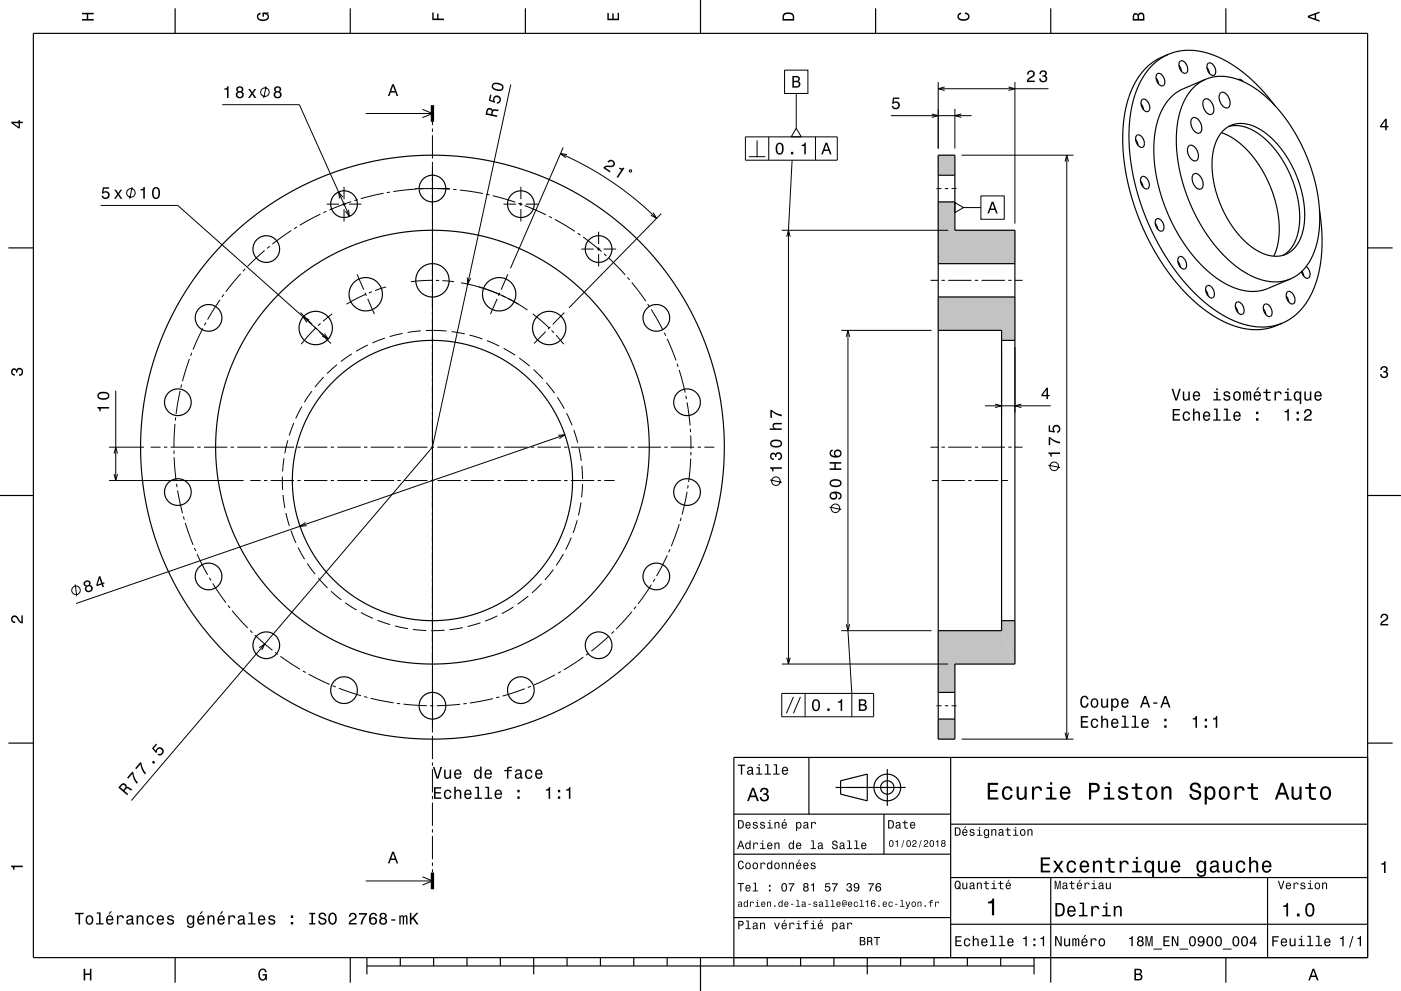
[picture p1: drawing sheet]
<svg xmlns="http://www.w3.org/2000/svg" width="420mm" height="297mm" viewBox="0 0 420 297" stroke-linecap="round" stroke-linejoin="round" font-family="sans-serif">
<path d="M281.3 89h23v13h-4v-3h-19z" fill="none" stroke="#c1c4c0" stroke-width=".3"/>
<path d="M281.3 89h23v13h-4v-3h-19z" fill-rule="evenodd" fill="#c1c4c0"/>
<path d="M281.3 60.5h5v8.5h18v10h-23z" fill="none" stroke="#c1c4c0" stroke-width=".3"/>
<path d="M281.3 60.5h5v8.5h18v10h-23z" fill-rule="evenodd" fill="#c1c4c0"/>
<path d="M281.3 189h19v-3h4v13h-18v8.5h-5z" fill="none" stroke="#c1c4c0" stroke-width=".3"/>
<g fill="#c1c4c0">
<path d="M281.3 189h19l4 10h-18v8.5h-5z" fill-rule="evenodd"/>
<path d="M300.3 186h4v13l-4-10z" fill-rule="evenodd"/>
</g>
<path d="M281.3 215.5h5v6h-5z" fill="none" stroke="#c1c4c0" stroke-width=".3"/>
<path d="M281.3 215.5h5v6h-5z" fill-rule="evenodd" fill="#c1c4c0"/>
<path d="M281.3 46.5h5v6h-5z" fill="none" stroke="#c1c4c0" stroke-width=".3"/>
<path d="M281.3 46.5h5v6h-5z" fill-rule="evenodd" fill="#c1c4c0"/>
<g fill="none" stroke="#000" stroke-width=".3">
<path d="M66.6 31.4h23.1l15.1 33.4M79.8 25.9l-.7 3.5M109.6 34h20M126.6 32.8l3 1.2-3 1.3M129.6 36.5v1M129.6 38.5v1M153.1 25.3l-23.5 108.7-90.2 105.9M235.2 21h7v7h-7zM238.7 38.4l1.5 2.6h-3zM238.7 28v10.4M267.1 34.7h24.2M279.3 34.1l2 .6-2 .5"/>
<path d="M281.3 24.6v19.9M281.3 26.6h33M283.2 26.1l-1.9 .5 1.9 .5M286.3 32.7v11.8M288.2 34.1l-1.9 .6 1.9 .5M302.3 26.1l2 .5-2 .5M304.3 24.6v42.4M39.6 56.1l-.7 3.5M102.8 59.1l-1.3-1.6 .3 2M103.1 56v3.7M107.2 59.8l-1 .3M115 57.9l-6.8 1.6"/>
<path d="M116.9 57.6l-.9 .1M124.4 56.5h3.7M124.9 56.7l-7 .7M126.9 56.6h-1M127.9 56.5l7 .2M129.1 56.5h1M129.6 40.5v7M129.6 48.5v171M131.1 56.5h3.7M135.9 56.8l1 .1M137.9 57l6.9 1M145.8 58.2l.9 .2"/>
<path d="M147.7 58.6l6.7 2M156.2 56v3.7M168 46l8.1 4 7.2 4.4 6.8 5.1 6.7 6M168.8 44.2l-15.8 36.2M170 46.3l-2-.3 1.6 1.3M188.8 50.9l.5 .1-.1 .5-.5-.1zM223.5 41h27.5v7h-27.5zM224.5 47h4.9M227 42.1v4.9M230.5 41v7M237.5 48l-1.1 21v130M244.5 41v7"/>
<path d="M280.8 56.5h1.5M283.3 56.5h1M285.3 56.5h1.5M288.3 46.5h33.5M294.1 58.7h7v7h-7zM319.3 48.4l.5-1.9 .5 1.9M319.8 46.5v175M30.2 61.6h23.1l45.1 40M79.3 75.1l-5.1 4.7M80.9 73.8l-.8 .6M87.3 69.1l-5.7 4.1M89 68l-.8 .5"/>
<path d="M96 64.2l-6.1 3.3M97.8 63.3l-.9 .5M97.9 61.2h3.7M102.6 61.2h1M103.1 60.7v1M103.1 62.7v3.7M104.5 62.9l.3 1.9-1.3-1.5M104.6 61.2h3.7M105.3 60.4l-6.5 2.5M151 61.2h3.7M155.4 60.9l.9 .3M155.6 61.2h1.1"/>
<path d="M156.2 60.7v1M156.2 62.7v3.7M157.3 61.6l6.4 2.8M157.6 61.2h3.7M164.6 64.8l.9 .5M166.3 65.8l6.1 3.5M173.2 69.9l.8 .6M174.3 74.6h3.7M174.8 71l5.5 4.4M179 74.6h1M179.5 69.4v3.7M179.5 74.1v1"/>
<path d="M179.5 76.1v3.7M181 74.6h3.7M181.1 76l.7 .7M182.6 77.4l4.8 5M195.8 63.7l1 1.8-1.7-1M198.2 64l-27.6 28.2M234.4 69h49.9M235.9 70.9l.5-1.9 .5 1.9M286.3 60.7l2.6 1.5-2.6 1.5zM288.9 62.2h5.2M60.8 98.4l-2.9 6.4M61.7 96.7l-.4 .8"/>
<path d="M65.9 89.9l-3.7 5.9M67.1 88.2l-.6 .8M72.2 82l-4.5 5.4M73.5 80.6l-.7 .7M90.1 93.7l3.5 3.5M92.7 95.9l-1.8-.9 1.1 1.7M94.3 97.9l.7 .8M94.6 98.3l-4.3 4.8M95.7 99.4l3.5 3.5M96.1 96.9l-.7 .7M97.3 100l1.1 1.6-1.8-.9M99.6 94.1l-2.8 2.2"/>
<path d="M107 82.2l2 4.6M109.4 87.7l.4 .9M109.6 88.2l-5.7 3M110.2 89.6l2 4.5M111.5 87.4l-.9 .4M115.8 86l-3.4 1.1M120.7 99.9l-3.9 1M126.1 99.1l-3.9 .5M129.6 84l-6.4 .4M129.8 99l-2.2 .1M129.9 99l4 .2M130.6 84l1 .1"/>
<path d="M132.6 84.1l3.5 .3M135.4 99.4l3.9 .7M138.2 84.8l5.3 1.2 5.2 1.8 4.5 2.1 4.9 3M140.1 83.1l.1 2 .9-1.7M143.5 86l6.1 2.2M149 89.6l-2 4.5M149.8 87.7l-.4 .9M150.6 88.6l.9 .4M152.2 82.2l-2 4.6M152.4 89.5l3 1.7M159.7 94.1l4.9 4.2M163.6 99.4l-3.5 3.5"/>
<path d="M165 97.9l-.7 .8M165.4 99l.6 .7M169.2 93.7l-3.5 3.5M188.1 83.1l.7 .8M189.4 84.7l4.2 5.6M194.2 91.1l.5 .8M195.3 92.8l3.4 6M199.2 99.7l.4 .9M252.2 99h27.1M254.2 99v90l1.2 18.8v7M279 84h2.3M282.3 84h1"/>
<path d="M284.3 84h7M292.3 84h1M294.3 84h7M302.3 84h1M304.3 84h2.3M34.7 117.1v26.9M54 117.2l-1.2 6.9M54.5 115.2l-.3 1M56.8 107.6l-2.1 6.7M57.5 105.7l-.4 .9M93.5 117.2l-2.3 3.3M97 113l-2.6 3"/>
<path d="M101 109.3l-2.9 2.7M105.5 106l-3.3 2.3M110.3 103.4l-3.5 1.9M115.4 101.3l-3.7 1.5M140.8 100.4l3.8 1.2M146 102.1l3.7 1.6M151 104.4l3.4 2.1M155.7 107.3l3.1 2.5M159.9 110.7l2.9 2.9M163.8 114.7l2.4 3.1M166.7 100.5l2.3 2.6M167.1 119.1l2.1 3.4"/>
<path d="M200 101.5l2.7 6.5M203 109l.3 .9M203.6 110.9l1.8 6.7M205.6 118.6l.2 1M253.7 100.9l.5-1.9 .5 1.9M300.3 104v19.6M304.3 104v19.6M32.7 134h10.4M34.2 135.9l.5-1.9 .5 1.9M45.1 134h3M49.1 134h1M51.1 134h7"/>
<path d="M52.2 135v1M52.2 137l.6 7M52.5 127l-.4 7M52.7 125.1l-.1 1M59.1 134h1M61.1 134h7M69.1 134h1M71.1 134h7M79.1 134h1M81.1 134h7M85.1 137.4l-.4 3.9M86.3 132l-.9 3.9"/>
<path d="M88.1 126.8l-1.4 3.7M89.1 134h1M90.5 121.8l-1.8 3.6M91.1 134h7M99.1 134h1M101.1 134h7M109.1 134h1M111.1 134h7M119.1 134h1M121.1 134h7M129.1 134h1M131.1 134h7"/>
<path d="M139.1 134h1M141.1 134h7M149.1 134h1M151.1 134h7M159.1 134h1M161.1 134h7M167.4 130.5l1.9-.2-1.6 1.1M169.1 134h1M169.3 130.3l-146.5 50.6M169.9 123.8l1.6 3.7M171.1 134h7M172 128.9l1.2 3.8"/>
<path d="M173.5 134.2l.8 3.9M174.4 139.6l.2 4M179.1 134h1M181.1 134h7M189.1 134h1M191.1 134h7M199.1 134h1M201.1 134h7M206 120.6l.9 6.9M206.9 128.5l.1 1M207.1 130.5v4M207.1 137.5l-.7 6.9"/>
<path d="M207.1 135.5v1M209.1 134h1M211.1 134h3M279 134h2.3M282.3 134h1M284.3 134h7M292.3 134h1M294.3 134h7M295.3 121.6h19.7M298.3 121.1l2 .5-2 .5M302.3 134h1M304.3 134h2.3"/>
<path d="M306.2 121.1l-1.9 .5 1.9 .5M314.3 139.4l3.5 .7M32.7 144h40.3M34.2 142.1l.5 1.9 .5-1.9M52.9 145l.2 1M53.2 147l1.5 6.8M55 154.8l.3 .9M55.5 156.7l2.4 6.6M75 144h3.1M79.1 144h1M81.1 144h7M84.7 142.8v4"/>
<path d="M84.9 148.3l.5 4M85.7 153.8l1 3.8M87.2 159l1.5 3.7M89.1 144h1M91.1 144h7M91.6 156.6l-1.7 1.1 2-.1M99.1 144h1M101.1 144h7M109.1 144h1M111.1 144h7M119.1 144h1M121.1 144h7"/>
<path d="M129.1 144h1M131.1 144h7M139.1 144h1M141.1 144h7M149.1 144h1M151.1 144h7M159.1 144h1M161.1 144h7M169.1 144h1M171.1 144h7M173 155.9l-1.2 3.8M174.2 150.5l-.8 4"/>
<path d="M174.6 145.1l-.2 4M179.1 144h1M181.1 144h3.1M203.6 157.1l-2.4 6.6M204.2 155.2l-.3 .9M206 147.4l-1.5 6.8M206.3 145.4l-.2 1M230.9 143.9l3.5 .7M248.7 152l3.5 .7M279.4 144h1.9M282.3 144h7M290.3 144h1"/>
<path d="M292.3 144h7M300.3 144h1.9M22.5 175.1l.5 3.6M58.3 164.2l.4 .9M59.1 166l3.2 6.3M62.8 173.2l.5 .8M63.8 174.9l3.9 5.7M89.4 164.1l1.9 3.5M92.1 168.9l2.4 3.2M95.4 173.2l2.8 3M99.2 177.2l3.1 2.6M158.3 178.7l-3.1 2.4"/>
<path d="M162.4 174.9l-2.9 2.8M165.9 170.7l-2.5 3.1M168.9 166.1l-2.1 3.4M171.3 161.1l-1.7 3.7M195.3 175.2l-4 5.8M196.3 173.5l-.5 .9M200 166.4l-3.2 6.2M200.9 164.6l-.5 .9M68.3 181.4l.7 .8M69.6 183l4.6 5.2M75 188.9l.7 .7M76.4 190.3l5.3 4.6"/>
<path d="M77.7 194.1l1.7-1.1-.9 1.8M82.5 195.5l.8 .6M84.1 196.7l5.8 3.9M103.5 180.7l3.4 2.1M108.2 183.6l3.6 1.7M113.2 185.9l3.7 1.3M118.4 187.6l3.9 .8M123.8 188.6l4 .4M133.3 188.9l-4 .1M138.7 188.1l-3.9 .6M144 186.7l-3.8 1.1M149.1 184.6l-3.7 1.6"/>
<path d="M153.9 181.9l-3.5 2M174.9 196.9l-5.9 3.9M176.5 195.8l-.8 .6M182.6 190.6l-5.3 4.6M184 189.2l-.7 .7M189.4 183.3l-4.7 5.2M190.7 181.8l-.6 .7M234.4 199h49.9M235.9 197.1l.5 1.9 .5-1.9M252.2 189h27.1M253.7 187.1l.5 1.9 .5-1.9M90.8 201.1l.8 .5"/>
<path d="M92.5 202l6.3 3.1M99.7 205.5l1 .4M101.6 206.3l6.6 2.2M109.2 208.8l.9 .2M111.1 209.3l6.9 1.3M119 210.8l1 .1M120.9 211l7 .5M128.9 211.5h1M137.9 211.1l-7 .4M139.9 210.8l-1 .2M147.8 209.4l-6.9 1.3M149.7 208.9l-1 .2"/>
<path d="M157.3 206.4l-6.6 2.2M159.2 205.7l-1 .3M166.4 202.2l-6.3 3.1M168.1 201.3l-.8 .5M234.4 207.8h27.5v7h-27.5zM237.9 208.9l-2.1 4.9M240 208.9l-2.1 4.9M241.4 207.8v7M280.8 211.5h1.5M283.3 211.5h1M285.3 211.5h1.5M319.3 219.6l.5 1.9 .5-1.9"/>
<path d="M129.6 220.5v7M129.6 228.5v1M129.6 230.5v7M129.6 238.5v1M288.3 221.5h33.5M129.6 240.5v7M129.6 248.5v1M129.6 250.5v7M129.6 258.5v1M109.6 264h20M126.6 262.8l3 1.2-3 1.3M129.6 260.5v1"/>
<circle cx="79.4" cy="27.6" r="1.28"/>
<circle cx="39.2" cy="57.8" r="1.28"/>
<circle cx="316.1" cy="139.8" r="1.28"/>
<circle cx="232.6" cy="144.2" r="1.28"/>
<circle cx="250.5" cy="152.3" r="1.28"/>
<circle cx="22.8" cy="176.9" r="1.28"/>
</g>
<g fill="none" stroke="#000" stroke-width=".35">
<path d="M10 10h400v277h-400zM52.5 2.5v7.5M105 2.5v7.5M157.5 2.5v7.5M210 0v10M262.5 2.5v7.5M315 2.5v7.5M350.3 16.3l-2.2 1.1-2 1.5-1.8 1.9-1.6 2.2-1.4 2.7-1 2.7-.9 3-.6 3.4-.3 7.2 .8 8.2 1.8 8.1 2.9 8.2 3.9 7.8 4.6 7.1 5.1 5.9 5.5 4.8 5.4 3.4 3 1.2 2.6 .8 2.7 .4 2.6 .1 2.6-.4 2.5-.8M350.3 16.3l-3.1 1.3-1.9 1.3-2 1.8-1.7 2-1.5 2.4-1.3 3-1 3-.7 3.5-.4 3.4-.1 3.9 .2 4.3 .5 4.1 1.9 8.5 3 8.5 3.9 8 5 7.4 5.4 6.2 5.7 4.7 2.9 1.9 3 1.5 2.8 1 3 .6 3 .2 2.5-.2 2.3-.6 2.8-1.2M350.3 16.3l3.7-1.1 3.8-.1 4.2 .8 4.1 1.6 4.1 2.4 4.1 3.1 3.9 3.8 4 4.8M353.4 19.6l.8 1.8M353.7 18.4a1.53 1.53 0 0 1 2.2 1.4l.2 .7a1.06 1.06 0 0 1-.6 1.4 1.06 1.06 0 0 1-1.4-.6l-.7-1.6z"/>
<path d="M362.1 19a1.53 1.53 0 0 1 2.2 1.4l.1 .7a1.05 1.05 0 0 1-.5 1.5 1.05 1.05 0 0 1-1.4-.7l-.7-1.6zM367.5 2.5v7.5M342.1 31.1l.7 1.8M342.4 29.9a1.57 1.57 0 0 1 2.1 1.4l.1 .5a1.08 1.08 0 0 1-.4 1.6 1.08 1.08 0 0 1-1.5-.6l-.6-1.6zM346.6 23.4l.7 1.7M346.9 22.2a1.54 1.54 0 0 1 2.1 1.4l.2 .7a1.05 1.05 0 0 1-.6 1.4 1.05 1.05 0 0 1-1.4-.7l-.6-1.5zM357.4 35.4a1.87 1.87 0 0 1 2.6 1.5 1.99 1.99 0 0 1-.6 3 3.1 3.1 0 0 1-2-4.5zM361 29.8a1.87 1.87 0 0 1 2.6 1.5 1.99 1.99 0 0 1-.6 3 3.1 3.1 0 0 1-2-4.5zM361.4 23.8l-3 1.9-1.3 1.3-1.3 1.8-1.8 4-1.1 4.7-.2 5.3 .5 5.7 1.4 6.4 2.2 6.1 2.8 5.8 3.3 5.1 3.9 4.6 3.8 3.4 4.2 2.6 4.4 1.6 3.9 .4 1.9-.3 1.8-.6M361.4 23.8l1.9-.7 1.8-.2h2.3l1.9 .4 4.3 1.6 4.1 2.6 4.1 3.8 3.6 4.2 3.4 5.3 2.7 5.6 2.2 6.1 1.4 6.2 .5 5.9-.2 5.3-1.2 5-1.8 3.7-2.5 3-3.1 2M361.4 23.8l-7.2 3.1-2.6 1.7-1.6 1.7-1.1 1.7-1.2 2.3-.7 2.2-.7 3.1-.3 2.8-.1 3.3 .3 3.8 1.4 7.6 2.5 7 3.4 6.6 4.3 6.1 2.3 2.5 2.7 2.5 2.4 1.9 2.6 1.6 2.4 1 2.2 .7 2.2 .3h2l3-.7 7.2-3M361.8 20.2l.8 1.8"/>
<path d="M365.9 27.9a1.87 1.87 0 0 1 2.5 1.5 1.89 1.89 0 0 1-.7 3 3.2 3.2 0 0 1-1.8-4.5zM366.2 39.8l3.7 1.8 2.2 1.6 2 2 3.7 4.9 2.9 5.5 1.9 5.9 .9 5.5-.3 5.4-.5 2.4-.8 2M366.7 39.1l2.2-1.5 2.4-.6 2.8 .3 2.8 1 3 1.9 2.7 2.6 2.4 3.1 2.2 3.5 1.7 3.9 1.4 4.3 .7 4.2 .1 3.7-.4 3.5-1.1 3.1-1.5 2.2-2.1 1.7-2.2 .7h-2.5l-2.4-.6-2.5-1.3-2.6-1.9-2.3-2.4-2.2-2.8-2.1-3.5-1.6-3.7-1.1-3.3-.8-3.5-.3-3.7 .1-3.6 .7-2.8 1-2.5zM368.3 37.9l2.3-.3 2.5 .4 2.6 1.1 2.7 1.8 2.3 2.2 2.4 2.8 2 3.1 1.9 3.8 1.4 4 .8 3.5 .4 3.5-.1 3.4-.5 3.2-1.1 2.6-1.5 2.1-1.7 1.4M371.2 23.9l.7-.1 .8 .6M281.3 46.5h5v22.5h18v130h-18v22.5h-5zM281.3 52.5h5M340.4 41.8l.8 1.8M340.7 40.6a1.6 1.6 0 0 1 2.2 1.5 1.25 1.25 0 0 1 .2 1.3 1.25 1.25 0 0 1-1 .8 2.65 2.65 0 0 1-1.4-3.6zM341.9 54.3l.8 1.7M342.2 53.1a1.63 1.63 0 0 1 2.2 1.5 1.24 1.24 0 0 1-.9 2 2.65 2.65 0 0 1-1.3-3.5zM356.4 43.7a1.87 1.87 0 0 1 2.5 1.5 1.9 1.9 0 0 1-.7 3 3.2 3.2 0 0 1-1.8-4.5z"/>
<path d="M357.8 52.2a1.87 1.87 0 0 1 2.5 1.5 1.89 1.89 0 0 1-.7 3 3.2 3.2 0 0 1-1.8-4.5zM2.5 74.3h7.5M281.3 60.5h5M281.3 79h23M346.3 66.9l.8 1.8M346.6 65.7a1.66 1.66 0 0 1 2.2 1.6l.1 .5a1.06 1.06 0 0 1-.5 1.5 1.06 1.06 0 0 1-1.4-.7l-.7-1.6zM353.1 78.3l.7 1.7M353.4 77.1a1.54 1.54 0 0 1 2.1 1.3l.2 .7a1.06 1.06 0 0 1-.5 1.5 1.06 1.06 0 0 1-1.4-.7l-.7-1.5zM391.6 79.9a2.41 2.41 0 0 1 .6 3.4h-.6l-.6-.4-.8-1.5M395.6 63.2l.6 5.4 .1 6-.6 5.3-1.2 4.8-1.7 4.1-2.4 3.6-2.8 2.6-3.1 1.8M410 74.3h7.5M281.3 89h23"/>
<path d="M281.3 99h19v90h-19M361.4 86.9l.8 1.8M361.7 85.7a1.55 1.55 0 0 1 2.2 1.4l.1 .7a1.06 1.06 0 0 1-.5 1.5 1.06 1.06 0 0 1-1.4-.7l-.7-1.6zM370.3 91.9l.8 1.7M370.6 90.7a1.52 1.52 0 0 1 2.2 1.3l.2 .7a1.06 1.06 0 0 1-.6 1.5 1.06 1.06 0 0 1-1.4-.7l-.7-1.5zM378.7 92.5l.8 1.8M379 91.3a1.52 1.52 0 0 1 2.2 1.4l.1 .7a1.06 1.06 0 0 1-.5 1.4 1.06 1.06 0 0 1-1.4-.6l-.7-1.6zM385.6 88.7l.7 1.8M385.9 87.5a1.53 1.53 0 0 1 2.1 1.4l.2 .7a1.06 1.06 0 0 1-.6 1.5 1.06 1.06 0 0 1-1.4-.7l-.6-1.6zM390.3 81.3l.6 1.5M300.3 102h4M0 148.5h10"/>
<path d="M410 148.5h10M300.3 186h4M281.3 207.5h5M281.3 215.5h5M2.5 222.7h7.5M242.5 227v17M250.5 236h21M252 234l8-2v8l-8-2zM266 230.5v11M285 227v60M410 222.7h7.5M410 227h-190v62.5"/>
<path d="M220 244h65M220 256h65M265 244v12M285 247h125M220 275h65M285 277h125M285 263h125M315 263v31.5M380 263v24M52.5 287v7.5M105 287v7.5M110 289.5h200"/>
<path d="M110 287v5M120 287v2.5M130 287v2.5M140 287v2.5M150 287v2.5M160 287v5M170 287v2.5M180 287v2.5M190 287v2.5M200 287v2.5M210 287v10M230 287v2.5"/>
<path d="M240 287v2.5M250 287v2.5M260 287v5M270 287v2.5M280 287v2.5M290 287v2.5M300 287v2.5M310 287v5M367.5 287v7.5"/>
<circle cx="129.6" cy="56.5" r="4"/>
<circle cx="79.8" cy="74.6" r="4"/>
<circle cx="103.1" cy="61.2" r="4"/>
<circle cx="156.1" cy="61.2" r="4"/>
<circle cx="179.5" cy="74.6" r="4"/>
<circle cx="62.5" cy="95.3" r="4"/>
<circle cx="94.6" cy="98.3" r="5"/>
<circle cx="109.6" cy="88.2" r="5"/>
<circle cx="129.6" cy="84" r="5"/>
<circle cx="149.6" cy="88.2" r="5"/>
<circle cx="164.6" cy="98.3" r="5"/>
<circle cx="196.8" cy="95.3" r="4"/>
<circle cx="53.3" cy="120.6" r="4"/>
<circle cx="129.6" cy="134" r="65"/>
<circle cx="129.6" cy="134" r="87.5"/>
<circle cx="206" cy="120.6" r="4"/>
<circle cx="53.3" cy="147.5" r="4"/>
<circle cx="129.6" cy="144" r="42"/>
<circle cx="206" cy="147.5" r="4"/>
<circle cx="62.5" cy="172.8" r="4"/>
<circle cx="196.8" cy="172.8" r="4"/>
<circle cx="79.8" cy="193.4" r="4"/>
<circle cx="179.5" cy="193.4" r="4"/>
<circle cx="103.1" cy="206.8" r="4"/>
<circle cx="129.6" cy="211.5" r="4"/>
<circle cx="156.1" cy="206.8" r="4"/>
<circle cx="266" cy="236" r="4"/>
<circle cx="266" cy="236" r="2"/>
</g>
<path d="M129.6 31.5v5M129.6 261.5v5" fill="none" stroke="#000" stroke-width="1" stroke-linecap="butt"/>
<g fill="#000">
<path d="M24.6 3.8h3.5v.5h-1.7v1.4h1.7v.5h-3.5v-.5h1.4v-1.4h-1.4z" fill-rule="evenodd"/>
<path d="M77.3 4.2l.8-.4v.5l-.3 .1a.68 .68 0 0 0-.4 .6 .68 .68 0 0 0 .4 .6 1.68 1.68 0 0 0 2.4-.6 .93 .93 0 0 0-1.1-.8v.8h-.4v-1.3h1.9v.3l-.5 .1 .4 .4a1.19 1.19 0 0 1-.9 1.7 1.9 1.9 0 0 1-2.6-1.3z" fill-rule="evenodd"/>
<path d="M129.6 3.8h.4v1.8h1.1v-1.5h.4v1.5h1.6v.4h-3.5z" fill-rule="evenodd"/>
<path d="M182.1 3.9h.4v1.7h1.1v-1.6h.4v1.6h1.2v-1.8h.4v2.3h-3.5z" fill-rule="evenodd"/>
<path d="M235 4a2.21 2.21 0 0 0-.4 2.2h3.5v-1.2a1.92 1.92 0 0 0-3.1-1zM235.3 4.4l.4-.2a1.45 1.45 0 0 1 2 .8v.7h-2.7l.1-1z" fill-rule="evenodd"/>
<path d="M287.3 4.2l.8-.4v.4l-.3 .1a.66 .66 0 0 0-.4 .6 .66 .66 0 0 0 .4 .6 1.69 1.69 0 0 0 2.5-.5 .9 .9 0 0 0-1-.8v-.5a1.24 1.24 0 0 1 1.4 1.1 1.24 1.24 0 0 1-1.1 1.4 1.93 1.93 0 0 1-2.6-1.2z" fill-rule="evenodd"/>
<path d="M339.8 4.2l-.2 2h3.5v-1.4a.98 .98 0 0 0-.7-1 .98 .98 0 0 0-1.2 .6 .84 .84 0 0 0-1.4-.2zM340.1 4.5l.4-.1 .4 .1 .1 1.2h-1zM341.6 4.4l.4-.2a.58 .58 0 0 1 .7 .7v.8h-1.2z" fill-rule="evenodd"/>
<path d="M392.1 4.7v.6l3.5 1.2v-.4l-1-.4v-1.4l1-.4v-.4zM392.6 5l1.5-.5v1z" fill-rule="evenodd"/>
<path d="M3.4 36.5v.4l2.1 1.6h.5v-1.6h.8v-.4h-.8v-.5h-.4v.5zM4 36.9h1.6v1.1z" fill-rule="evenodd"/>
<path d="M67.2 26.5v.4h.9v2.5h.4v-3.6h-.3a.77 .77 0 0 1-1 .7zM71.1 26.1l-.2 .3a.8 .8 0 0 0 .4 1.1 1.09 1.09 0 0 0-.2 1.6 1.09 1.09 0 0 0 1.6 0 1.09 1.09 0 0 0-.2-1.6 .95 .95 0 0 0 .3-1.4 .95 .95 0 0 0-1.4-.2zM71.2 28.4a.71 .71 0 0 1 1.4 0 .71 .71 0 0 1-1.4 0zM71.3 26.8a.6 .6 0 0 1 1.2 0 .6 .6 0 0 1-1.2 0zM74.4 26.7l.9 1.3-.9 1.4h.5l.7-1.1 .7 1.1h.5l-.9-1.4 .9-1.3h-.5l-.7 .9-.6-.9z" fill-rule="evenodd"/>
<path d="M82.4 26.1l-.2 .3a.8 .8 0 0 0 .4 1.1 1.09 1.09 0 0 0-.2 1.6 1.09 1.09 0 0 0 1.6 0 1.09 1.09 0 0 0-.1-1.6 .95 .95 0 0 0 .2-1.4 .95 .95 0 0 0-1.3-.2zM82.5 28.4a.71 .71 0 0 1 1.4 0 .71 .71 0 0 1-1.4 0zM82.6 26.8a.6 .6 0 0 1 1.2 0 .6 .6 0 0 1-1.2 0z" fill-rule="evenodd"/>
<path d="M117.6 25.3l-1.3 3.5h.5l.3-1.1h1.4l.4 1.1h.5l-1.3-3.5zM117.8 25.8l.6 1.5h-1.1z" fill-rule="evenodd"/>
<path d="M146.9 28.3l-.4 1.9 1.8 .6 .1-.4a.8 .8 0 0 1 0-1.2 .8 .8 0 0 1 1.2 .3 .8 .8 0 0 1-.6 1.1l-.1 .5a1.21 1.21 0 0 0 1.4-1.3 1.21 1.21 0 0 0-1.5-1.1 1.21 1.21 0 0 0-.9 1.5l-.9-.3 .3-1.5zM147.6 25.1a1.14 1.14 0 0 0 .6 1.9 1.9 1.9 0 0 0 2.8-.6 2.03 2.03 0 0 0-3-1.6zM148 25.4a2.37 2.37 0 0 1 2.5 .6l-.1 .6a2.39 2.39 0 0 1-2.6-.5z" fill-rule="evenodd"/>
<path d="M146.2 32.5l-.4 .7-.2 1.1 3.4 .8 .1-.5-1.5-.3 .3-1h1.5l.1-.5-1.5-.1-.3 .3-.4-.6zM146.4 32.9l.2-.1a.6 .6 0 0 1 .7 .2 .6 .6 0 0 1 0 .7l-.1 .5-1.1-.2z" fill-rule="evenodd"/>
<path d="M237.5 22.8v3.5h1.4a.98 .98 0 0 0 1-.8 .98 .98 0 0 0-.6-1.1 .86 .86 0 0 0 .5-1.1 .86 .86 0 0 0-1-.5zM238 23.2h.7a.53 .53 0 0 1 .6 .5 .53 .53 0 0 1-.6 .5h-.7zM238 24.6h.8a.61 .61 0 0 1 .7 .6 .61 .61 0 0 1-.7 .6h-.8z" fill-rule="evenodd"/>
<path d="M267.7 29.2h1.9v.5h-1.5l-.2 .9a1.21 1.21 0 0 1 1.8 .6 1.21 1.21 0 0 1-.9 1.6 1.21 1.21 0 0 1-1.5-1h.5a.8 .8 0 0 0 1.2 .3 .8 .8 0 0 0 .1-1.2 .8 .8 0 0 0-1.3 .2h-.4z" fill-rule="evenodd"/>
<path d="M308.2 21.4l-.3 .9h.5a.7 .7 0 0 1 .5-.8 .7 .7 0 0 1 .8 .5 .7 .7 0 0 1-.5 .9l-.3 .1a1.63 1.63 0 0 0-1.1 1.6h2.4v-.4h-1.9l.9-.8a1.17 1.17 0 0 0 .9-1.7 1.17 1.17 0 0 0-1.9-.3zM311.9 21.4l-.3 .8h.5a.62 .62 0 0 1 .3-.7 .62 .62 0 0 1 .8 .2 .62 .62 0 0 1-.2 .8l-.5 .1v.4a.72 .72 0 0 1 .9 .4 .72 .72 0 0 1-.4 .9 .72 .72 0 0 1-1-.5v-.3h-.5a1.18 1.18 0 0 0 1.5 1.2 1.18 1.18 0 0 0 .6-1.8l-.2-.2a1.01 1.01 0 0 0 0-1.5 1.01 1.01 0 0 0-1.5 .2z" fill-rule="evenodd"/>
<path d="M415.3 35.6l-1.6 2.1v.5h1.6v.8h.4v-.8h.5v-.4h-.5v-2.2zM415.3 36.2v1.6h-1.1z" fill-rule="evenodd"/>
<path d="M30.8 56.1l-.2 1.9h.4a.8 .8 0 0 1 1.2-.2 .8 .8 0 0 1-.1 1.2 .8 .8 0 0 1-1.2-.3h-.4a1.21 1.21 0 0 0 1.5 1 1.21 1.21 0 0 0 .8-1.6 1.21 1.21 0 0 0-1.8-.6l.2-.9h1.5v-.5zM34.3 56.9l.8 1.3-.9 1.4h.5l.7-1.1 .7 1.1h.6l-1-1.4 .9-1.3h-.5l-.7 .9-.6-.9z" fill-rule="evenodd"/>
<path d="M42.1 56.7v.4h.9v2.5h.4v-3.6h-.3a.77 .77 0 0 1-1 .7zM45.9 56.5a2.02 2.02 0 0 0 .9 3.2 2.03 2.03 0 0 0 .9-3.2 1.11 1.11 0 0 0-1.8 0zM46.4 56.6h.7a2.38 2.38 0 0 1 0 2.6h-.7a2.37 2.37 0 0 1 0-2.6z" fill-rule="evenodd"/>
<path d="M182.5 48.1l-.4 .4 .4 .3a.7 .7 0 0 1 .9-.5 .7 .7 0 0 1 .4 .9 .7 .7 0 0 1-.8 .5l-.4-.1a1.63 1.63 0 0 0-1.8 .7l2 1.4 .2-.4-1.5-1.1 1.1-.1a1.18 1.18 0 0 0 1.8-1.1 1.18 1.18 0 0 0-1.9-.9zM185.8 50.2l-.2 .3 .6 .5-1.3 2.1 .3 .2 2-2.9-.3-.2a.77 .77 0 0 1-1.1 0z" fill-rule="evenodd"/>
<path d="M232.8 43.2a2.02 2.02 0 0 0 .9 3.2 2.03 2.03 0 0 0 .9-3.2 1.11 1.11 0 0 0-1.8 0zM233.4 43.2h.7a2.37 2.37 0 0 1 0 2.7h-.7a2.38 2.38 0 0 1 0-2.7zM237.1 45.5v.8h.7v-.8zM240.3 43.4v.4h.8v2.5h.5v-3.6h-.4a.77 .77 0 0 1-.9 .7z" fill-rule="evenodd"/>
<path d="M247.5 42.8l-1.3 3.5h.5l.3-1.1h1.4l.4 1.1h.5l-1.3-3.5zM247.7 43.3l.6 1.5h-1.1z" fill-rule="evenodd"/>
<path d="M297.3 60.5l-1.3 3.5h.5l.4-1.1h1.4l.3 1.1h.5l-1.3-3.5zM297.6 61l.5 1.5h-1.1z" fill-rule="evenodd"/>
<path d="M3.6 110.6a.86 .86 0 0 1 1.4 .2 1.12 1.12 0 0 1 1.5-.4 1.12 1.12 0 0 1 .3 1.6l-.5 .6-.6 .1v-.5a.72 .72 0 0 0 .9-.6 .72 .72 0 0 0-.8-.8 .72 .72 0 0 0-.6 .9h-.4a.62 .62 0 0 0-.4-.8 .62 .62 0 0 0-.8 .5 .62 .62 0 0 0 .5 .7h.4l-.1 .5a1.17 1.17 0 0 1-1-.7 1.17 1.17 0 0 1 .2-1.3z" fill-rule="evenodd"/>
<path d="M313.7 116.2l-1.5 2.1v.5h1.5v.8h.5v-.8h.5v-.4h-.5v-2.2zM313.7 116.8v1.6h-1.1z" fill-rule="evenodd"/>
<path d="M351.2 116.5l1.2 3.5h.5l1.1-3.5h-.5l-.9 3-.9-3zM354.6 117.3v1.8a.89 .89 0 0 0 .6 1 .89 .89 0 0 0 1.1-.5v.4h.4v-2.7h-.5v1.6a.65 .65 0 0 1-.3 .8 .65 .65 0 0 1-.8-.3l-.1-2.1zM357.9 117.6a1.45 1.45 0 0 0-.3 1.7 1.45 1.45 0 0 0 1.5 .8l.7-.8h-.5l-.6 .4a.76 .76 0 0 1-.7-.9h1.8a1.17 1.17 0 0 0-.5-1.4 1.17 1.17 0 0 0-1.4 .2zM358.2 117.8l.2-.1a.67 .67 0 0 1 .7 .1 .67 .67 0 0 1 .2 .6h-1.3zM363.9 117.4v.4h.7v1.9h-.9v.3h2.3v-.3h-.9v-2.3zM364.6 116.4v.5h.5v-.5zM367 117.5l-.2 .2a.96 .96 0 0 0 1.2 1.2l.3 .1a.6 .6 0 0 1-.5 .8 .6 .6 0 0 1-.7-.6h-.4a1.03 1.03 0 0 0 1.3 1 1.03 1.03 0 0 0 .7-1.5l-1.4-.5a.54 .54 0 0 1 .4-.7 .54 .54 0 0 1 .7 .5h.4a1.08 1.08 0 0 0-1.8-.5zM370 117.6a1.45 1.45 0 0 0-.3 1.7 1.45 1.45 0 0 0 1.6 .7 1.45 1.45 0 0 0 .7-1.7 1.45 1.45 0 0 0-1.7-1zM370.3 117.9a.67 .67 0 0 1 .7-.3 .67 .67 0 0 1 .5 .6 .93 .93 0 0 1 0 1.1 .93 .93 0 0 1-1 .4 1.36 1.36 0 0 1-.2-1.8zM372.6 117.3v2.7h.5v-2l.2-.4h.2l.2 .3v2.1h.4v-2l.3-.4 .3 .5v1.9h.4v-1.8a.69 .69 0 0 0-.5-1l-.6 .4-.5-.4-.5 .4v-.3zM377.1 116.1l-.5 .9h.3l.6-.9zM376.1 117.6a1.45 1.45 0 0 0-.3 1.7 1.45 1.45 0 0 0 1.5 .8l.7-.8h-.5l-.6 .4a.76 .76 0 0 1-.7-.9h1.8a1.16 1.16 0 0 0-.5-1.4 1.16 1.16 0 0 0-1.4 .2zM376.4 117.8l.2-.1a.67 .67 0 0 1 .7 .1 .67 .67 0 0 1 .3 .6h-1.4zM379.5 116.6v.8h-.8v.4h.8v1.8a1.05 1.05 0 0 0 1.4 .5v-.4a.68 .68 0 0 1-1-.3v-1.6h1v-.4h-1v-.8zM382.1 117.3v2.7h.4v-1.5a.66 .66 0 0 1 .4-.8 .66 .66 0 0 1 .8 .2l.1 .3h.4a.89 .89 0 0 0-.7-.9 .89 .89 0 0 0-1 .5v-.5zM385.2 117.4v.4h.7v1.9h-.9v.3h2.2v-.3h-.9v-2.3zM385.9 116.4v.5h.4v-.5zM388.1 117.6a1.5 1.5 0 0 0-.2 1.6 1.5 1.5 0 0 0 1.2 .9l.6-.5v1.5h.4v-3.8h-.4v.4l-.4-.3a.92 .92 0 0 0-1.2 .2zM388.5 117.9a.62 .62 0 0 1 .7-.3 .62 .62 0 0 1 .4 .6 .91 .91 0 0 1 .1 1.1 .91 .91 0 0 1-1 .4l-.4-.6zM391 117.3v1.8a.89 .89 0 0 0 .6 1 .89 .89 0 0 0 1.1-.5v.4h.4v-2.7h-.4v1.6a.65 .65 0 0 1-.4 .8 .65 .65 0 0 1-.8-.3v-2.1zM394.3 117.6a1.46 1.46 0 0 0-.3 1.7 1.46 1.46 0 0 0 1.5 .8l.7-.8h-.4l-.6 .4a.76 .76 0 0 1-.7-.9h1.7a1.17 1.17 0 0 0-.5-1.4 1.17 1.17 0 0 0-1.4 .2zM394.7 117.8l.2-.1a.67 .67 0 0 1 .7 .1 .67 .67 0 0 1 .2 .6h-1.3z" fill-rule="evenodd"/>
<path d="M414.1 110a1.01 1.01 0 0 1 1.5-.2 1.01 1.01 0 0 1 0 1.6 1.12 1.12 0 0 1 .4 1.5 1.12 1.12 0 0 1-1.6 .3l-.6-.5-.1-.6h.5a.72 .72 0 0 0 .7 .9 .72 .72 0 0 0 .7-.8 .72 .72 0 0 0-.9-.6v-.4a.62 .62 0 0 0 .8-.4 .62 .62 0 0 0-.5-.8 .62 .62 0 0 0-.7 .5v.4h-.5z" fill-rule="evenodd"/>
<path d="M29.2 122v.3a.78 .78 0 0 1 .7 1h.3v-.9h2.5v-.4zM29.6 117.7a1.13 1.13 0 0 0-.4 1.2 1.13 1.13 0 0 0 1 .9 1.9 1.9 0 0 0 2.6-1.2 2.03 2.03 0 0 0-3.2-.9zM29.7 118.3a2.38 2.38 0 0 1 2.6 0v.6a2.37 2.37 0 0 1-2.6 0z" fill-rule="evenodd"/>
<path d="M231.9 126.8a.91 .91 0 0 0 .2 1.6h-1.3v.4h3.6v-.4h-1.6a.63 .63 0 0 1-.8-.4 .63 .63 0 0 1 .4-.8h2v-.5zM230.9 122.8v2.4h.5v-1.9a5.2 5.2 0 0 0 3 1.5v-.6a5.3 5.3 0 0 1-3-1.4z" fill-rule="evenodd"/>
<path d="M314.3 135.6v.3a.78 .78 0 0 1 .7 1h.3v-.8h2.5v-.5zM314.4 131v2.4h.4v-1.9a5.2 5.2 0 0 0 3 1.4v-.5a5.3 5.3 0 0 1-3-1.4zM314.4 127.5v1.9l1.8 .2v-.4a.8 .8 0 0 1-.2-1.2 .8 .8 0 0 1 1.3 .1 .8 .8 0 0 1-.4 1.2v.4a1.21 1.21 0 0 0 1-1.5 1.21 1.21 0 0 0-1.6-.8 1.21 1.21 0 0 0-.6 1.8l-.9-.2v-1.5z" fill-rule="evenodd"/>
<path d="M351.6 122.6v3.5h2.2v-.4h-1.8v-1.2h1.6v-.4h-1.6v-1.1h1.7v-.4zM354.8 123.7a1.45 1.45 0 0 0-.2 1.6 1.45 1.45 0 0 0 1.5 .8l.6-.5 .1-.5h-.5l-.4 .6a1.01 1.01 0 0 1-.9-1 1.01 1.01 0 0 1 .9-1l.4 .6h.5a1.09 1.09 0 0 0-.8-1 1.09 1.09 0 0 0-1.2 .4zM357.6 122.5v3.6h.5v-1.6a.63 .63 0 0 1 .5-.8 .63 .63 0 0 1 .7 .7v1.7h.4v-1.8a.88 .88 0 0 0-.6-1 .88 .88 0 0 0-1 .5v-1.3zM360.9 123.7a1.45 1.45 0 0 0-.2 1.6 1.45 1.45 0 0 0 1.4 .8l.7-.8h-.4l-.6 .5a.76 .76 0 0 1-.7-.9h1.7a1.16 1.16 0 0 0-.4-1.4 1.16 1.16 0 0 0-1.5 .2zM361.3 123.9l.2-.2a.67 .67 0 0 1 .7 .1 .67 .67 0 0 1 .2 .7h-1.3zM363.9 122.5v.3h.7v2.9h-.9v.4h2.2v-.4h-.9v-3.2zM366.9 122.5v.3h.7v2.9h-.9v.4h2.3v-.4h-.9v-3.2zM370 123.7a1.45 1.45 0 0 0-.2 1.6 1.45 1.45 0 0 0 1.4 .8l.7-.8h-.4l-.6 .5a.76 .76 0 0 1-.7-.9h1.7a1.16 1.16 0 0 0-.4-1.4 1.16 1.16 0 0 0-1.5 .2zM370.4 123.9l.2-.2a.67 .67 0 0 1 .7 .1 .67 .67 0 0 1 .2 .7h-1.3zM376.6 125.3v.8h.6v-.8zM376.6 123.4v.7h.6v-.7z" fill-rule="evenodd"/>
<path d="M385.1 123.2v.4h.8v2.5h.5v-3.5h-.4a.77 .77 0 0 1-.9 .6zM388.7 125.3v.8h.7v-.8zM388.7 123.4v.7h.7v-.7zM391.2 122.9l-.3 .9h.5a.7 .7 0 0 1 .5-.8 .7 .7 0 0 1 .9 .5 .7 .7 0 0 1-.5 .8l-.3 .2a1.63 1.63 0 0 0-1.2 1.6h2.5v-.5h-1.9l.8-.7a1.17 1.17 0 0 0 .9-1.7 1.17 1.17 0 0 0-1.9-.3z" fill-rule="evenodd"/>
<path d="M230.8 140v.4a.77 .77 0 0 1 .7 .9h.4v-.8h2.5v-.5zM231.1 135.9a1.17 1.17 0 0 0-.2 1.3 1.17 1.17 0 0 0 1.1 .7v-.5a.62 .62 0 0 1-.8-.3 .62 .62 0 0 1 .3-.8 .62 .62 0 0 1 .8 .2l.1 .5h.3a.72 .72 0 0 1 .5-1 .72 .72 0 0 1 .9 .5 .72 .72 0 0 1-.5 .9l-.3 .1v.4a1.18 1.18 0 0 0 1.2-1.5 1.18 1.18 0 0 0-1.9-.6l-.1 .3a.86 .86 0 0 0-1.4-.2zM231.3 132a1.13 1.13 0 0 0-.4 1.2 1.13 1.13 0 0 0 1 .9 1.9 1.9 0 0 0 2.6-1.2 2.03 2.03 0 0 0-3.2-.9zM231.4 132.6a2.37 2.37 0 0 1 2.6 0v.7a2.38 2.38 0 0 1-2.6 0z" fill-rule="evenodd"/>
<path d="M249.1 147.7a1.17 1.17 0 0 0-.3 1.6 1.17 1.17 0 0 0 1.7 .2 1.17 1.17 0 0 0 .1-1.7 1.02 1.02 0 0 1 1.3 .8l-.1 .5-.5 .2v.4a1.23 1.23 0 0 0 1-1.4 1.23 1.23 0 0 0-1.5-1l-1.2 .1zM249.1 148.5a.75 .75 0 0 1 1.5 0 .75 .75 0 0 1-1.5 0zM249.1 143.9a1.13 1.13 0 0 0-.4 1.2 1.13 1.13 0 0 0 1 .8 1.9 1.9 0 0 0 2.6-1.1 2.03 2.03 0 0 0-3.2-.9zM249.2 144.5a2.37 2.37 0 0 1 2.6 0v.6a2.38 2.38 0 0 1-2.6 0z" fill-rule="evenodd"/>
<path d="M248.7 138.5v.5h1.4v1.4h-1.4v.4h3.5v-.4h-1.6v-1.4h1.6v-.5zM248.9 135a1.44 1.44 0 0 0 .1 1.7 1.44 1.44 0 0 0 1.7 .4 1.26 1.26 0 0 0 1.6-.9 1.26 1.26 0 0 0-1.2-1.5 1.11 1.11 0 0 0-1.1 .7 1.11 1.11 0 0 0 .4 1.2 1.02 1.02 0 0 1-1.3-.8l.1-.4 .5-.2v-.5zM250.4 135.9a.75 .75 0 0 1 1.5 0 .75 .75 0 0 1-1.5 0z" fill-rule="evenodd"/>
<path d="M25.4 174.2a.84 .84 0 0 0-.4 .9 .84 .84 0 0 0 .7 .6 1.09 1.09 0 0 0 .4 1.6 1.09 1.09 0 0 0 1.5-.5 1.09 1.09 0 0 0-.7-1.5 .95 .95 0 0 0-.1-1.3 .95 .95 0 0 0-1.4 .2zM25.9 176.4a.71 .71 0 0 1 1.4 0 .71 .71 0 0 1-1.4 0zM25.5 174.9a.6 .6 0 0 1 1.2 0 .6 .6 0 0 1-1.2 0zM29.6 172.8l-.7 2.5 .1 .4 1.5-.5 .2 .8 .5-.1-.3-.9 .5-.1-.2-.4-.4 .2-.7-2.1zM29.8 173.3l.5 1.5-1 .4z" fill-rule="evenodd"/>
<path d="M3.6 184.7a1.22 1.22 0 0 1 2 .8l.8 .8v-1.9h.4v2.4a2.76 2.76 0 0 1-2-1.8 .69 .69 0 0 0-1.1 .5 .69 .69 0 0 0 .9 .8v.4a1.19 1.19 0 0 1-1.2-.6 1.19 1.19 0 0 1 .2-1.4z" fill-rule="evenodd"/>
<path d="M414.2 184.2a1.18 1.18 0 0 1 1.9 .3 1.18 1.18 0 0 1-1 1.7l-.8 .8h1.9v.4h-2.4a2.76 2.76 0 0 1 1.8-2 .69 .69 0 0 0-.5-1.1 .69 .69 0 0 0-.8 .9h-.4z" fill-rule="evenodd"/>
<path d="M243.7 210a2.02 2.02 0 0 0 .9 3.2 2.03 2.03 0 0 0 .9-3.2 1.11 1.11 0 0 0-1.8 0zM244.3 210h.7a2.37 2.37 0 0 1 0 2.7h-.7a2.37 2.37 0 0 1 0-2.7zM248 212.3v.8h.7v-.8zM251.2 210.2v.4h.8v2.5h.5v-3.6h-.4a.77 .77 0 0 1-.9 .7z" fill-rule="evenodd"/>
<path d="M257.5 209.6v3.5h1.3a.98 .98 0 0 0 1.1-.8 .98 .98 0 0 0-.6-1.1 .86 .86 0 0 0 .4-1.1 .86 .86 0 0 0-1-.5zM257.9 210h.8a.53 .53 0 0 1 .6 .5 .53 .53 0 0 1-.7 .5h-.7zM257.9 211.4h.8a.61 .61 0 0 1 .7 .6 .61 .61 0 0 1-.7 .6h-.8z" fill-rule="evenodd"/>
<path d="M324 214.6v3.5h2.2v-.4h-1.7v-1.2h1.5v-.4h-1.5v-1.1h1.7v-.4zM327.3 215.7a1.45 1.45 0 0 0-.2 1.7 1.45 1.45 0 0 0 1.5 .7l.5-.5 .1-.5h-.4l-.4 .7a1.01 1.01 0 0 1-1-1 1.01 1.01 0 0 1 1-1.1l.4 .6h.4a1.09 1.09 0 0 0-.7-1 1.09 1.09 0 0 0-1.2 .4zM330.1 214.5v3.6h.5v-1.5a.63 .63 0 0 1 .5-.9 .63 .63 0 0 1 .7 .7v1.7h.4v-1.8a.88 .88 0 0 0-.6-.9 .88 .88 0 0 0-1 .4v-1.3zM333.4 215.7a1.45 1.45 0 0 0-.3 1.6 1.45 1.45 0 0 0 1.5 .8l.7-.8h-.5l-.6 .5a.76 .76 0 0 1-.7-.9h1.8a1.17 1.17 0 0 0-.5-1.4 1.17 1.17 0 0 0-1.4 .2zM333.7 215.9l.2-.1a.67 .67 0 0 1 .7 .1 .67 .67 0 0 1 .2 .6h-1.3zM336.4 214.5v.4h.7v2.8h-1v.4h2.3v-.4h-.9v-3.2zM339.4 214.5v.4h.7v2.8h-.9v.4h2.3v-.4h-1v-3.2zM342.5 215.7a1.45 1.45 0 0 0-.3 1.6 1.45 1.45 0 0 0 1.5 .8l.7-.8h-.5l-.6 .5a.76 .76 0 0 1-.7-.9h1.8a1.16 1.16 0 0 0-.5-1.4 1.16 1.16 0 0 0-1.4 .2zM342.8 215.9l.2-.1a.67 .67 0 0 1 .7 .1 .67 .67 0 0 1 .3 .6h-1.4zM349 217.4v.7h.7v-.7zM349 215.4v.8h.7v-.8z" fill-rule="evenodd"/>
<path d="M324.2 209a2.03 2.03 0 0 0 .9 3.2 1.32 1.32 0 0 0 1.3-1.4h-.5a.82 .82 0 0 1-1.1 .9 1.82 1.82 0 0 1 .3-2.8l.5 .2 .2 .5h.5a1.19 1.19 0 0 0-.8-1.1 1.19 1.19 0 0 0-1.3 .5zM327.3 209.6a1.45 1.45 0 0 0-.3 1.8 1.45 1.45 0 0 0 1.6 .7 1.45 1.45 0 0 0 .7-1.8 1.45 1.45 0 0 0-1.7-.9zM327.6 209.9a.67 .67 0 0 1 .7-.2 .67 .67 0 0 1 .5 .6 .93 .93 0 0 1 0 1 .93 .93 0 0 1-1 .4 1.36 1.36 0 0 1-.2-1.8zM330.1 209.4v1.7a.89 .89 0 0 0 .6 1 .89 .89 0 0 0 1.1-.4v.4h.4v-2.7h-.4v1.5a.65 .65 0 0 1-.4 .8 .65 .65 0 0 1-.8-.3l-.1-2zM333.1 209.4v3.7h.5v-1.4a.93 .93 0 0 0 1 .5 .93 .93 0 0 0 .7-.9 1.27 1.27 0 0 0 0-1.4 1.27 1.27 0 0 0-1.4-.5l-.3 .4v-.4zM333.7 209.9a.63 .63 0 0 1 .7-.2 .63 .63 0 0 1 .5 .6v.4a.84 .84 0 0 1-.6 1.1 1.18 1.18 0 0 1-.6-1.9zM336.4 209.6a1.45 1.45 0 0 0-.2 1.7 1.45 1.45 0 0 0 1.4 .8l.7-.8h-.4l-.6 .5a.76 .76 0 0 1-.7-1h1.7a1.16 1.16 0 0 0-.4-1.3 1.16 1.16 0 0 0-1.5 .1zM336.8 209.9l.2-.2a.67 .67 0 0 1 .7 .1 .67 .67 0 0 1 .2 .7h-1.3zM343 208.6l-1.2 3.5h.4l.4-1.1h1.4l.4 1.1h.4l-1.2-3.5zM343.3 209.1l.5 1.5h-1zM345.7 210.5v.4h1.2v-.4zM349.1 208.6l-1.3 3.5h.5l.4-1.1h1.4l.3 1.1h.5l-1.3-3.5zM349.4 209.1l.5 1.5h-1.1z" fill-rule="evenodd"/>
<path d="M357.6 215.3v.3h.8v2.5h.4v-3.5h-.3a.77 .77 0 0 1-.9 .7zM361.2 217.4v.7h.7v-.7zM361.2 215.4v.8h.7v-.8zM363.6 215.3v.3h.9v2.5h.4v-3.5h-.3a.77 .77 0 0 1-1 .7z" fill-rule="evenodd"/>
<path d="M36.2 235.2l-.7 .8 2.6 2.3 .3-.3-1.1-1 .8-.7 1.2 .6 .3-.4-1.3-.7-.3 .1a.97 .97 0 0 0-.6-1.1 .97 .97 0 0 0-1.2 .4zM36.5 235.5a.6 .6 0 0 1 .9-.1 .6 .6 0 0 1-.1 .9l-.3 .4-.9-.7z" fill-rule="evenodd"/>
<path d="M39.7 231.2l-1.6 1.9 .4 .3 1.2-1.5a5.2 5.2 0 0 0 1.3 3l.3-.4a5.3 5.3 0 0 1-1.3-3zM42.1 228.4l-1.6 1.8 .4 .3 1.2-1.4a5.2 5.2 0 0 0 1.3 3l.4-.4a5.3 5.3 0 0 1-1.4-3zM46 227.9l-.5 .6 .6 .5 .4-.6zM46.8 222.9l-1.2 1.4 1.2 1.4 .3-.3a.8 .8 0 0 1 .6-1.1 .8 .8 0 0 1 .9 .9 .8 .8 0 0 1-1.1 .7l-.3 .3a1.21 1.21 0 0 0 1.8-.4 1.21 1.21 0 0 0-.7-1.7 1.21 1.21 0 0 0-1.6 .9l-.6-.7 1-1.2z" fill-rule="evenodd"/>
<path d="M130.1 235.9v3.5h2.2v-.4h-1.7v-1.2h1.5v-.4h-1.5v-1.1h1.7v-.4zM133.4 237a1.45 1.45 0 0 0-.3 1.7 1.45 1.45 0 0 0 1.6 .7l.5-.5 .1-.5h-.4l-.4 .7a1.02 1.02 0 0 1-1-1 1.02 1.02 0 0 1 1-1.1l.4 .6h.4a1.09 1.09 0 0 0-.7-1 1.09 1.09 0 0 0-1.2 .4zM136.2 235.8v3.6h.4v-1.5a.63 .63 0 0 1 .4-.8 .63 .63 0 0 1 .8 .3v2h.5v-1.8a.88 .88 0 0 0-.6-.9 .88 .88 0 0 0-1.1 .4v-1.3zM139.5 237a1.45 1.45 0 0 0-.3 1.6 1.45 1.45 0 0 0 1.4 .8l.7-.8h-.4l-.6 .5a.75 .75 0 0 1-.7-.9h1.8a1.17 1.17 0 0 0-.5-1.4 1.17 1.17 0 0 0-1.4 .2zM139.8 237.2l.2-.1a.67 .67 0 0 1 .7 .1 .67 .67 0 0 1 .2 .6h-1.3zM142.4 235.8v.4h.7v2.8h-.9v.4h2.3v-.4h-.9v-3.2zM145.5 235.8v.4h.7v2.8h-.9v.4h2.2v-.4h-.9v-3.2zM148.6 237a1.45 1.45 0 0 0-.3 1.6 1.45 1.45 0 0 0 1.5 .8l.7-.8h-.5l-.6 .5a.76 .76 0 0 1-.7-.9h1.8a1.17 1.17 0 0 0-.5-1.4 1.17 1.17 0 0 0-1.4 .2zM148.9 237.2l.2-.1a.67 .67 0 0 1 .7 .1 .67 .67 0 0 1 .2 .6h-1.3zM155.1 238.7v.7h.7v-.7zM155.1 236.7v.8h.7v-.8z" fill-rule="evenodd"/>
<path d="M129.8 229.9l1.1 3.5h.5l1.1-3.5h-.5l-.8 2.9-.9-2.9zM133.1 230.7v1.7a.89 .89 0 0 0 .7 1 .89 .89 0 0 0 1-.4v.4h.4v-2.7h-.4v1.5a.65 .65 0 0 1-.4 .8 .65 .65 0 0 1-.8-.3v-2zM136.4 230.9a1.45 1.45 0 0 0-.2 1.7 1.45 1.45 0 0 0 1.4 .8l.7-.8h-.4l-.6 .5a.75 .75 0 0 1-.7-1h1.8a1.16 1.16 0 0 0-.5-1.3 1.16 1.16 0 0 0-1.5 .1zM136.8 231.2l.2-.2a.67 .67 0 0 1 .7 .1 .67 .67 0 0 1 .2 .7h-1.3zM142.4 230.9a1.49 1.49 0 0 0-.3 1.6 1.49 1.49 0 0 0 1.3 .9l.5-.4v.4h.5v-3.6h-.5v1.3a.89 .89 0 0 0-1.5-.2zM142.7 231.2a.62 .62 0 0 1 .7-.2 .62 .62 0 0 1 .5 .6 .91 .91 0 0 1 0 1 .91 .91 0 0 1-1 .4l-.3-.5zM145.5 230.9a1.46 1.46 0 0 0-.2 1.7 1.46 1.46 0 0 0 1.4 .8l.7-.8h-.4l-.6 .5a.75 .75 0 0 1-.7-1h1.8a1.17 1.17 0 0 0-.5-1.3 1.17 1.17 0 0 0-1.5 .1zM145.9 231.2l.2-.2a.67 .67 0 0 1 .7 .1 .67 .67 0 0 1 .2 .7h-1.3zM151.2 230.8v.3h.8v2.3h.4v-2.3h1v-.3h-1l.1-.4 .9-.2v-.4a.95 .95 0 0 0-1 0 .95 .95 0 0 0-.4 1zM154.7 230.8l-.3 .7h.4a.55 .55 0 0 1 .7-.6 .55 .55 0 0 1 .4 .8h-.2a.91 .91 0 0 0-1.3 .6 .91 .91 0 0 0 .7 1.2l.9-.5 .1 .3 .6 .1v-.4h-.3v-1.6a1.02 1.02 0 0 0-.7-.8 1.02 1.02 0 0 0-1 .2zM154.9 232.3l1.1-.3a.77 .77 0 0 1-.2 .9 .77 .77 0 0 1-.9 .1zM157.7 230.9a1.45 1.45 0 0 0-.3 1.7 1.45 1.45 0 0 0 1.5 .8l.6-.6 .1-.4h-.4l-.4 .6a1.02 1.02 0 0 1-1-1 1.02 1.02 0 0 1 1-1l.4 .6h.4a1.09 1.09 0 0 0-.8-1 1.09 1.09 0 0 0-1.1 .3zM160.7 230.9a1.46 1.46 0 0 0-.2 1.7 1.46 1.46 0 0 0 1.4 .8l.7-.8h-.4l-.6 .5a.75 .75 0 0 1-.7-1h1.7a1.17 1.17 0 0 0-.4-1.3 1.17 1.17 0 0 0-1.5 .1zM161.1 231.2l.2-.2a.67 .67 0 0 1 .7 .1 .67 .67 0 0 1 .2 .7h-1.3z" fill-rule="evenodd"/>
<path d="M163.7 236.6v.3h.8v2.5h.4v-3.5h-.3a.77 .77 0 0 1-.9 .7zM167.2 238.7v.7h.7v-.7zM167.2 236.7v.8h.7v-.8zM169.7 236.6v.3h.8v2.5h.5v-3.5h-.3a.78 .78 0 0 1-1 .7z" fill-rule="evenodd"/>
<path d="M221.2 229.2v.3h.9v2.7h.4v-2.7h.9v-.3zM224.3 230l-.3 .5h.4a.47 .47 0 0 1 .5-.4 .47 .47 0 0 1 .4 .6l-.2 .1a.78 .78 0 0 0-1.1 .4 .78 .78 0 0 0 .6 1l.8-.3 .1 .2 .5 .1v-.3l-.3-.1v-1.3a.87 .87 0 0 0-.6-.7 .87 .87 0 0 0-.8 .2zM224.4 231.3l.9-.3v.4a.51 .51 0 0 1-.5 .5 .51 .51 0 0 1-.5-.5zM226.8 229.9v.3h.6v1.6h-.8v.4h2v-.4h-.8v-1.9zM227.4 229.1v.4h.4v-.4zM229.4 229.1v.3h.6v2.4h-.8v.4h1.9v-.4h-.8v-2.7zM232 229.1v.3h.6v2.4h-.8v.4h1.9v-.4h-.7v-2.7zM234.6 230.1a1.24 1.24 0 0 0-.2 1.4 1.24 1.24 0 0 0 1.2 .7l.6-.7h-.3l-.6 .4a.64 .64 0 0 1-.5-.8h1.5v-.2a.96 .96 0 0 0-.5-1 .96 .96 0 0 0-1.2 .2zM234.9 230.3l.7-.2 .3 .7h-1.1z" fill-rule="evenodd"/>
<path d="M296.1 234.6v5h3.2v-.6h-2.5v-1.7h2.2v-.6h-2.2v-1.5h2.4v-.6zM300.8 236.2a2.18 2.18 0 0 0 1.2 3.6 1.51 1.51 0 0 0 1.6-1.6h-.6a.95 .95 0 0 1-.9 1 .95 .95 0 0 1-1-.9 1.6 1.6 0 0 1 .9-2.1 .86 .86 0 0 1 .9 .8h.7a1.56 1.56 0 0 0-1.1-1.3 1.56 1.56 0 0 0-1.7 .5zM304.8 235.8v2.5a1.27 1.27 0 0 0 .9 1.4 1.27 1.27 0 0 0 1.5-.7v.6h.6v-3.8h-.6v2.2a.92 .92 0 0 1-.6 1.1 .92 .92 0 0 1-1.2-.4v-2.9zM309.4 235.8v3.8h.6v-2.2a.95 .95 0 0 1 .5-1.1 .95 .95 0 0 1 1.2 .3l.1 .4h.6a1.28 1.28 0 0 0-1-1.4 1.28 1.28 0 0 0-1.4 .8v-.6zM313.8 235.9v.5h1v2.7h-1.3v.5h3.2v-.5h-1.3v-3.2zM314.8 234.4v.8h.6v-.8zM318.1 236.2a2.2 2.2 0 0 0 1.2 3.6 1.51 1.51 0 0 0 1.5-1.3h-.6l-.3 .5-.5 .2a1.08 1.08 0 0 1-1-1.3h2.5a1.66 1.66 0 0 0-.7-2 1.66 1.66 0 0 0-2.1 .3zM318.6 236.5a.94 .94 0 0 1 1.2-.2 .94 .94 0 0 1 .5 1h-1.9zM326.5 234.6v5h.6v-2.1a1.92 1.92 0 0 0 2.6-1.4 1.33 1.33 0 0 0-1.5-1.5zM327.1 235.2a1.6 1.6 0 0 1 1.8 .5 .86 .86 0 0 1 0 .9 .86 .86 0 0 1-.9 .3h-.9zM331.1 235.9v.5h1v2.7h-1.3v.5h3.3v-.5h-1.3v-3.2zM332.1 234.4v.8h.7v-.8zM335.6 235.9a1.08 1.08 0 0 0-.3 1.2 1.08 1.08 0 0 0 1 .7l1.2 .5a.91 .91 0 0 1-.8 1 .91 .91 0 0 1-1-.9h-.6a1.52 1.52 0 0 0 1.7 1.3 1.52 1.52 0 0 0 1.3-1.7l-.5-.5-1.6-.4a.76 .76 0 0 1 .6-1 .76 .76 0 0 1 .9 .7h.6a1.47 1.47 0 0 0-1-1.2 1.47 1.47 0 0 0-1.5 .3zM340.4 234.7v1.2h-1.1v.5h1.1v2.6a1.49 1.49 0 0 0 2 .7v-.5a.97 .97 0 0 1-1.4-.5v-2.3h1.4v-.5h-1.4v-1.2zM344.1 236.2a2.18 2.18 0 0 0 1.2 3.6 2.12 2.12 0 0 0 1.7-2.1 2.12 2.12 0 0 0-1.7-2.1l-.7 .2zM344.6 236.6a.96 .96 0 0 1 1-.4 .96 .96 0 0 1 .7 .8 1.59 1.59 0 0 1-1 2.2 1.67 1.67 0 0 1-.7-2.6zM348.2 235.8v3.8h.6v-2.2a.91 .91 0 0 1 .6-1.1 .91 .91 0 0 1 1.1 .5v2.8h.7v-2.5a1.27 1.27 0 0 0-.9-1.4 1.27 1.27 0 0 0-1.5 .6v-.5zM357.1 234.9a1.37 1.37 0 0 0-.3 1.5 1.37 1.37 0 0 0 1.3 .9 1.1 1.1 0 0 1 1.3 1.3 1.19 1.19 0 0 1-1.3 .5 1.19 1.19 0 0 1-.9-1.1h-.7a1.73 1.73 0 0 0 2.2 1.8 1.73 1.73 0 0 0 1-2.6l-1.1-.4a1.02 1.02 0 0 1-1.2-.9 .99 .99 0 0 1 1.1-.8 .99 .99 0 0 1 .8 1h.7a1.66 1.66 0 0 0-1-1.6 1.66 1.66 0 0 0-1.9 .4zM361.2 235.8v5.3h.6v-2.1a1.32 1.32 0 0 0 1.4 .7 1.32 1.32 0 0 0 1.1-1.1 2.15 2.15 0 0 0-1.4-3l-.6 .2-.5 .5v-.5zM362.1 236.6a.9 .9 0 0 1 .9-.4 .9 .9 0 0 1 .7 .8 1.61 1.61 0 0 1-.9 2.2 1.69 1.69 0 0 1-.7-2.6zM365.8 236.2a2.18 2.18 0 0 0 1.2 3.6 2.16 2.16 0 0 0 1.8-1.8 2.16 2.16 0 0 0-1.1-2.2h-1.4zM366.3 236.6a.96 .96 0 0 1 1-.4 .96 .96 0 0 1 .7 .8 1.59 1.59 0 0 1-1 2.2 1.67 1.67 0 0 1-.7-2.6zM370.1 235.8v3.8h.6v-2.2a.95 .95 0 0 1 .5-1.1 .95 .95 0 0 1 1.2 .3l.1 .4h.6a1.28 1.28 0 0 0-1-1.4 1.28 1.28 0 0 0-1.4 .8v-.6zM375.1 234.7v1.2h-1.1v.5h1.1v2.6a1.49 1.49 0 0 0 2 .7v-.5a.98 .98 0 0 1-1.4-.5v-2.3h1.4v-.5h-1.4v-1.2zM384 234.6l-1.8 5h.6l.6-1.5h2l.5 1.5h.7l-1.9-5zM384.4 235.3l.7 2.2h-1.5zM387.2 235.8v2.5a1.27 1.27 0 0 0 .9 1.4 1.27 1.27 0 0 0 1.5-.7v.6h.6v-3.8h-.6v2.2a.92 .92 0 0 1-.6 1.1 .92 .92 0 0 1-1.1-.4l-.1-2.9zM392.4 234.7v1.2h-1.1v.5h1.1v2.6a1.49 1.49 0 0 0 2.1 .7v-.5a.97 .97 0 0 1-1.4-.5l-.1-2.3h1.5v-.5h-1.5v-1.2zM396.1 236.2a2.18 2.18 0 0 0 1.3 3.6 2.16 2.16 0 0 0 1.7-1.8 2.16 2.16 0 0 0-1-2.2h-1.4zM396.6 236.6a.96 .96 0 0 1 1-.4 .96 .96 0 0 1 .7 .8 1.59 1.59 0 0 1-.9 2.2 1.67 1.67 0 0 1-.8-2.6z" fill-rule="evenodd"/>
<path d="M3.3 259.4h3.5v.5h-2.5v.8h-.3a.77 .77 0 0 0-.7-.9z" fill-rule="evenodd"/>
<path d="M117.6 255.3l-1.3 3.5h.5l.3-1.1h1.4l.4 1.1h.5l-1.3-3.5zM117.8 255.8l.6 1.5h-1.1z" fill-rule="evenodd"/>
<path d="M221.9 252l-.9 2.5h.3l.3-.8h1l.2 .8h.4l-.9-2.5zM222.1 252.3l.4 1.1h-.8zM223.6 252.7l-.2 .4a.91 .91 0 0 0 .1 1 .91 .91 0 0 0 1 .3l.2-.2v.3h.3v-2.6h-.3v.9l-.6-.3zM223.8 252.9l.2-.1a.7 .7 0 0 1 .7 .7 .7 .7 0 0 1-.7 .7l-.3-.4zM225.8 252.5v2h.3l.1-1.6 .6-.1 .2 .3h.3a.64 .64 0 0 0-.5-.6 .64 .64 0 0 0-.7 .4v-.4zM228 252.6v.3h.5v1.3h-.7v.3h1.7v-.3h-.7v-1.6zM228.5 251.9v.3h.3v-.3zM230.2 252.7a.98 .98 0 0 0-.2 1.3 .98 .98 0 0 0 1.3 .4l.2-.5-.9 .3-.3-.6 1.3-.2a.8 .8 0 0 0-.5-.8 .8 .8 0 0 0-.9 .1zM230.4 252.9l.6-.1 .2 .5h-.9zM232.2 252.5v2h.3v-1.1a.45 .45 0 0 1 .4-.7 .45 .45 0 0 1 .5 .6v1.2h.3v-1.3a.63 .63 0 0 0-.5-.7 .63 .63 0 0 0-.7 .3v-.3zM236.6 252.7l-.1 .4a.91 .91 0 0 0 0 1 .91 .91 0 0 0 1 .3l.2-.2v.3h.3v-2.6h-.3v.9l-.5-.3zM236.9 252.9l.1-.1a.7 .7 0 0 1 .7 .7 .7 .7 0 0 1-.7 .7l-.2-.4zM238.9 252.7a.98 .98 0 0 0-.3 1.3 .98 .98 0 0 0 1.3 .4l.3-.5-.9 .3-.3-.6 1.2-.2a.8 .8 0 0 0-.4-.8 .8 .8 0 0 0-.9 .1zM239.1 252.9l.5-.1 .3 .5h-.9zM243.2 251.9v.2h.5v2.1h-.7v.3h1.6v-.3h-.6v-2.3zM245.4 252.6l-.2 .5h.3a.39 .39 0 0 1 .5-.4 .39 .39 0 0 1 .2 .6 .73 .73 0 0 0-.9 .2 .73 .73 0 0 0 .2 1l.8-.3 .1 .2 .4 .1-.2-1.4a.72 .72 0 0 0-.5-.6 .72 .72 0 0 0-.7 .1zM245.5 253.7l.8-.2v.3a.42 .42 0 0 1-.4 .5 .42 .42 0 0 1-.4-.5zM249.7 252.1l-.2 .8 .9 .5a.46 .46 0 0 1 .4 .7 .46 .46 0 0 1-.7 .1l-.4-.6h-.3a.83 .83 0 0 0 1.1 1 .83 .83 0 0 0 .2-1.5l-.6-.1a.48 .48 0 0 1-.2-.7 .48 .48 0 0 1 .6-.2 .48 .48 0 0 1 .3 .6h.3a.85 .85 0 0 0-.5-.8 .85 .85 0 0 0-.9 .2zM251.9 252.6l-.2 .5h.3a.39 .39 0 0 1 .5-.4 .39 .39 0 0 1 .3 .6 .73 .73 0 0 0-1 .2 .73 .73 0 0 0 .2 1l.8-.3 .1 .2 .4 .1-.2-1.4a.72 .72 0 0 0-.5-.6 .72 .72 0 0 0-.7 .1zM252 253.7l.8-.2v.3a.42 .42 0 0 1-.4 .5 .42 .42 0 0 1-.4-.5zM254 251.9v.2h.5v2.1h-.7v.3h1.7v-.3h-.7v-2.3zM256.2 251.9v.2h.5v2.1h-.7v.3h1.6v-.3h-.6v-2.3zM258.4 252.7a.98 .98 0 0 0-.2 1.3 .98 .98 0 0 0 1.3 .4l.2-.5-.9 .3-.3-.6 1.3-.2a.8 .8 0 0 0-.5-.8 .8 .8 0 0 0-.9 .1zM258.6 252.9l.6-.1 .2 .5h-.9z" fill-rule="evenodd"/>
<path d="M221.2 245.8v2.5h.9a1.28 1.28 0 0 0 1-1.2 1.28 1.28 0 0 0-1-1.3zM221.6 246.1a.96 .96 0 0 1 1.1 1 .96 .96 0 0 1-1.1 .9zM223.7 246.6a.98 .98 0 0 0-.2 1.3 .98 .98 0 0 0 1.3 .3l.2-.4-.9 .3-.3-.7 1.3-.1a.8 .8 0 0 0-.5-.9 .8 .8 0 0 0-.9 .2zM223.9 246.7l.6-.1 .2 .6h-.9zM225.9 246.5l-.2 .4 .1 .3 1 .4a.43 .43 0 0 1-.4 .5 .43 .43 0 0 1-.4-.4h-.3a.7 .7 0 0 0 .9 .7 .7 .7 0 0 0 .3-1.1l-.8-.3a.38 .38 0 0 1 .3-.5 .38 .38 0 0 1 .4 .4h.3l-.4-.6zM228 246.5l-.1 .4 .1 .3 1 .4a.43 .43 0 0 1-.4 .5 .43 .43 0 0 1-.5-.4h-.3a.7 .7 0 0 0 1 .7 .7 .7 0 0 0 .2-1.1l-.7-.3a.38 .38 0 0 1 .3-.5 .38 .38 0 0 1 .4 .4h.3l-.4-.6zM230.2 246.4v.3h.5v1.3h-.7v.3h1.6v-.3h-.6v-1.6zM230.7 245.7v.4h.3v-.4zM232.2 246.4v1.9h.3v-1.1a.45 .45 0 0 1 .4-.6 .45 .45 0 0 1 .5 .5v1.2h.3v-1.3a.63 .63 0 0 0-.5-.7 .63 .63 0 0 0-.7 .4v-.3zM235.2 245.5l-.4 .6 .8-.6zM234.5 246.6a.98 .98 0 0 0-.2 1.3 .98 .98 0 0 0 1.3 .3l.3-.4-1 .3-.3-.7 1.3-.1a.8 .8 0 0 0-.4-.9 .8 .8 0 0 0-1 .2zM234.8 246.7l.5-.1 .3 .6h-1zM238.7 246.4v2.7h.3v-1.1l.1 .2a.67 .67 0 0 0 .7 .1 .67 .67 0 0 0 .4-.5 .91 .91 0 0 0 0-1.1 .91 .91 0 0 0-1-.3l-.2 .3v-.3zM239.1 246.8l.2-.2a.7 .7 0 0 1 .7 .7 .7 .7 0 0 1-.7 .7l-.3-.3zM241.1 246.5l-.2 .4h.3a.39 .39 0 0 1 .4-.3 .39 .39 0 0 1 .3 .5 .73 .73 0 0 0-.9 .3 .73 .73 0 0 0 .1 .9l.9-.2 .1 .2h.4l-.2-1.4a.73 .73 0 0 0-.5-.6 .73 .73 0 0 0-.7 .2zM241.2 247.6l.8-.3v.3a.42 .42 0 0 1-.4 .5 .42 .42 0 0 1-.5-.5zM243.1 246.4v1.9h.4l.1-1.6 .5-.1 .2 .4h.4a.64 .64 0 0 0-.5-.7 .64 .64 0 0 0-.8 .4v-.3z" fill-rule="evenodd"/>
<path d="M221.4 258.2a1.33 1.33 0 0 0-.2 1.5 1.33 1.33 0 0 0 1.3 .8l.5-1h-.3l-.4 .7a1.04 1.04 0 0 1-.8-.9 1.04 1.04 0 0 1 .6-1.1l.5 .5h.4a.85 .85 0 0 0-.6-.8 .85 .85 0 0 0-1 .3zM223.6 258.7a.98 .98 0 0 0-.1 1.4 .98 .98 0 0 0 1.4 .2 .98 .98 0 0 0 .1-1.4 .98 .98 0 0 0-1.4-.2zM223.9 258.9l.1-.1a.71 .71 0 0 1 .8 .7 .71 .71 0 0 1-.8 .7l-.2-.4zM225.8 258.7a.98 .98 0 0 0-.1 1.4 .98 .98 0 0 0 1.3 .2 .98 .98 0 0 0 .2-1.4 .98 .98 0 0 0-1.4-.2zM226 258.9l.2-.1a.71 .71 0 0 1 .7 .7 .71 .71 0 0 1-.7 .7l-.3-.4zM228 258.5v2h.3l.1-1.6 .5-.1 .3 .3h.3a.64 .64 0 0 0-.5-.6 .64 .64 0 0 0-.7 .4v-.4zM230.1 258.7l-.2 .4a.91 .91 0 0 0 .1 1 .91 .91 0 0 0 1 .3l.2-.2v.3h.3v-2.6h-.3v.9l-.6-.3zM230.4 258.9l.1-.1a.7 .7 0 0 1 .7 .7 .7 .7 0 0 1-.7 .7l-.2-.4zM232.3 258.7a.98 .98 0 0 0-.1 1.4 .98 .98 0 0 0 1.3 .2 .98 .98 0 0 0 .2-1.4 .98 .98 0 0 0-1.4-.2zM232.5 258.9l.2-.1a.71 .71 0 0 1 .7 .7 .71 .71 0 0 1-.7 .7l-.3-.4zM234.4 258.5v2h.3v-1.1a.45 .45 0 0 1 .3-.7 .45 .45 0 0 1 .5 .6v1.2h.4v-1.3a.63 .63 0 0 0-.5-.7 .63 .63 0 0 0-.7 .3v-.3zM236.5 258.5v2h.3v-1.1a.45 .45 0 0 1 .4-.7 .45 .45 0 0 1 .5 .6v1.2h.3v-1.3a.64 .64 0 0 0-.4-.7 .64 .64 0 0 0-.8 .3v-.3zM239.5 257.7l-.3 .6 .7-.6zM238.9 258.7a.98 .98 0 0 0-.3 1.4 .98 .98 0 0 0 1.3 .3l.3-.5-.9 .3-.3-.6 1.2-.2a.8 .8 0 0 0-.4-.8 .8 .8 0 0 0-.9 .1zM239.1 258.9l.5-.1 .3 .5h-.9zM241 258.7a.98 .98 0 0 0-.2 1.3 .98 .98 0 0 0 1.3 .4l.3-.5-1 .3-.3-.6 1.3-.2a.8 .8 0 0 0-.4-.8 .8 .8 0 0 0-1 .1zM241.3 258.9l.5-.1 .3 .5h-1zM243.2 258.6l-.2 .4 .2 .4 1 .4a.43 .43 0 0 1-.4 .5 .43 .43 0 0 1-.5-.4h-.3a.7 .7 0 0 0 1 .7 .7 .7 0 0 0 .2-1.2l-.8-.2a.38 .38 0 0 1 .3-.5 .38 .38 0 0 1 .5 .3h.3l-.4-.5z" fill-rule="evenodd"/>
<path d="M225.4 236.1l-1.4 4h.5l.4-1.2h1.6l.5 1.2h.5l-1.5-4zM225.7 236.7l.7 1.7h-1.3zM228.2 236.4l-.4 1h.6a.71 .71 0 0 1 .3-.9 .71 .71 0 0 1 .9 .3 .71 .71 0 0 1-.2 1h-.5v.4a.82 .82 0 0 1 1 .5 .82 .82 0 0 1-.5 1.1 .82 .82 0 0 1-1.1-.6v-.4h-.5a1.34 1.34 0 0 0 1.7 1.4 1.34 1.34 0 0 0 .7-2.1l-.3-.1a1.11 1.11 0 0 0 .3-1.6 1.11 1.11 0 0 0-1.6-.2z" fill-rule="evenodd"/>
<path d="M266.7 252l-.2 .3a.91 .91 0 0 0 0 1.1 .91 .91 0 0 0 1 .4 1.05 1.05 0 0 0 .4-1.2 1.05 1.05 0 0 0-1-.8zM267 252.1a.81 .81 0 0 1 .7 .7 .81 .81 0 0 1-.5 .8l-.4-.5zM268.4 252.1v.3h.5v1.4h.2v-2zM270.9 251.7l-.7 2.3h.2l.7-2.3zM271.9 252l-.2 .3a.91 .91 0 0 0 0 1.1 .91 .91 0 0 0 1 .4 1.05 1.05 0 0 0 .4-1.2 1.05 1.05 0 0 0-1-.8zM272.2 252.1a.81 .81 0 0 1 .7 .7 .81 .81 0 0 1-.5 .8l-.4-.5zM273.7 251.9l-.2 .6h.2a.43 .43 0 0 1 .5-.5 .43 .43 0 0 1 .4 .5 .43 .43 0 0 1-.5 .4l-.5 .3-.2 .6h1.4v-.3l-1-.1a1.06 1.06 0 0 0 .8-1.5l-.5-.1zM276.1 251.7l-.7 2.3h.2l.7-2.3zM277.1 251.9l-.2 .6h.3a.43 .43 0 0 1 .4-.5 .43 .43 0 0 1 .5 .5 .43 .43 0 0 1-.6 .4l-.4 .3-.2 .6h1.4v-.3l-1.1-.1a1.07 1.07 0 0 0 .9-1.5l-.5-.1zM278.8 252l-.2 .8a.81 .81 0 0 0 .7 1 1.02 1.02 0 0 0 .8-1.1 1.02 1.02 0 0 0-1.1-.9zM279.1 252.1a.81 .81 0 0 1 .7 .7 .81 .81 0 0 1-.5 .8l-.4-.5zM280.6 252.1v.3h.4v1.4h.3v-2zM282.4 251.9l-.2 .5 .2 .3a.62 .62 0 0 0-.1 .9 .62 .62 0 0 0 1 0 .62 .62 0 0 0-.1-.9 .57 .57 0 0 0 0-.9 .57 .57 0 0 0-.8 .1zM282.4 253.2a.41 .41 0 0 1 .8 0 .41 .41 0 0 1-.8 0zM282.5 252.3a.34 .34 0 0 1 .6 0 .34 .34 0 0 1-.6 0z" fill-rule="evenodd"/>
<path d="M266.2 245.8v2.5h.9a1.28 1.28 0 0 0 1-1.2 1.28 1.28 0 0 0-1-1.3zM266.6 246.1a.96 .96 0 0 1 1.1 1 .96 .96 0 0 1-1.1 .9zM268.7 246.5l-.2 .4h.3a.39 .39 0 0 1 .5-.3 .39 .39 0 0 1 .3 .5 .73 .73 0 0 0-1 .3 .73 .73 0 0 0 .2 .9l.9-.2v.2h.4l-.2-1.4a.73 .73 0 0 0-.4-.6 .73 .73 0 0 0-.8 .2zM268.8 247.6l.8-.3v.3a.42 .42 0 0 1-.4 .5 .42 .42 0 0 1-.4-.5zM271.1 245.9v.5h-.5v.3h.5v1.3a.74 .74 0 0 0 1 .4v-.3l-.6-.1-.1-.4v-.9h.7v-.3h-.7v-.5zM273 246.6a.98 .98 0 0 0-.2 1.3 .98 .98 0 0 0 1.3 .3l.3-.4-1 .3-.3-.7 1.3-.1a.8 .8 0 0 0-.4-.9 .8 .8 0 0 0-1 .2zM273.3 246.7l.5-.1 .3 .6h-1z" fill-rule="evenodd"/>
<path d="M286.2 248v2.5h.9a1.28 1.28 0 0 0 1-1.3 1.28 1.28 0 0 0-1-1.2zM286.6 248.3a.96 .96 0 0 1 1.1 .9 .96 .96 0 0 1-1.1 1zM289.4 247.7l-.4 .6 .7-.6zM288.7 248.7a.98 .98 0 0 0-.2 1.3 .98 .98 0 0 0 1.3 .4l.2-.5-.9 .3-.3-.6 1.3-.2a.8 .8 0 0 0-.5-.8 .8 .8 0 0 0-.9 .1zM288.9 248.9l.6-.1 .2 .5h-.9zM290.9 248.6l-.2 .4 .1 .4 1 .4a.43 .43 0 0 1-.4 .5 .43 .43 0 0 1-.4-.4h-.3a.7 .7 0 0 0 .9 .7 .7 .7 0 0 0 .3-1.2l-.8-.2a.38 .38 0 0 1 .3-.5 .38 .38 0 0 1 .4 .4l.3-.1-.4-.5zM293 248.6v.3h.5v1.3h-.7v.3h1.7v-.3h-.7v-1.6zM293.5 247.9v.3h.3v-.3zM295.1 248.7l-.2 .4a.91 .91 0 0 0 .1 1 .91 .91 0 0 0 1 .3l.2-.2a.52 .52 0 0 1-.2 .7 .52 .52 0 0 1-.7-.3h-.3a.78 .78 0 0 0 .9 .6 .78 .78 0 0 0 .6-.8v-1.9h-.3v.3l-.6-.3zM295.4 248.9l.1-.1a.7 .7 0 0 1 .7 .7 .7 .7 0 0 1-.7 .7l-.2-.4zM297.2 248.5v2h.3v-1.4l.5-.3 .3 .2 .1 1.5h.3v-1.3a.63 .63 0 0 0-.5-.7 .63 .63 0 0 0-.7 .3v-.3zM299.6 248.6l-.2 .5h.3a.39 .39 0 0 1 .4-.4 .39 .39 0 0 1 .3 .6 .73 .73 0 0 0-.9 .2 .73 .73 0 0 0 .1 1l.9-.3 .1 .2 .4 .1-.2-1.4a.73 .73 0 0 0-1.2-.5zM299.7 249.7l.8-.2v.3a.42 .42 0 0 1-.4 .5 .42 .42 0 0 1-.5-.5zM301.9 248v.6h-.5v.3h.5l.1 1.3a.75 .75 0 0 0 1 .3v-.3l-.7-.1v-.3v-.9h.7v-.3h-.7v-.6zM303.8 248.6v.3h.5v1.3h-.6v.3h1.6v-.3h-.6v-1.6zM304.3 247.9v.3h.4v-.3zM306 248.7a.98 .98 0 0 0-.2 1.4 .98 .98 0 0 0 1.4 .2 .98 .98 0 0 0 .2-1.4 .98 .98 0 0 0-1.4-.2zM306.2 248.9l.2-.1a.71 .71 0 0 1 .7 .7 .71 .71 0 0 1-.7 .7l-.3-.4zM308 248.5v2h.3l.1-1.4 .5-.3 .3 .2v1.5h.3v-1.3a.63 .63 0 0 0-.4-.7 .63 .63 0 0 0-.8 .3v-.3z" fill-rule="evenodd"/>
<path d="M22.5 273.6v.4h1v3.1h.5v-3.1h1.1v-.4zM26 274.6a1.45 1.45 0 0 0-.3 1.8 1.45 1.45 0 0 0 1.6 .7 1.45 1.45 0 0 0 .7-1.8 1.45 1.45 0 0 0-1.7-.9zM26.3 274.9a.67 .67 0 0 1 .7-.2 .67 .67 0 0 1 .5 .6 .93 .93 0 0 1 0 1 .93 .93 0 0 1-1 .4 1.37 1.37 0 0 1-.2-1.8zM29 273.4v.4h.7v2.9h-.9v.4h2.2v-.4h-.9v-3.3zM33 273.1l-.5 .9h.3l.7-.9zM32.1 274.6a1.45 1.45 0 0 0-.3 1.7 1.45 1.45 0 0 0 1.5 .8l.7-.8h-.5l-.6 .5a.76 .76 0 0 1-.7-1h1.8a1.17 1.17 0 0 0-.5-1.3 1.17 1.17 0 0 0-1.4 .1zM32.4 274.9l.2-.2a.67 .67 0 0 1 .7 .1 .67 .67 0 0 1 .2 .7h-1.3zM35 274.4v2.7h.5v-1.6a.66 .66 0 0 1 .3-.8 .66 .66 0 0 1 .9 .3v.2h.5a.89 .89 0 0 0-.7-.9 .89 .89 0 0 0-1 .5v-.4zM38.2 274.5l-.3 .6h.4a.55 .55 0 0 1 .7-.5 .55 .55 0 0 1 .4 .8h-.2a.91 .91 0 0 0-1.3 .6 .91 .91 0 0 0 .7 1.1l.9-.4 .1 .3 .6 .1v-.4h-.3v-1.6a1.01 1.01 0 0 0-.7-.8 1.01 1.01 0 0 0-1 .2zM38.4 276l1.1-.3a.77 .77 0 0 1-.2 .9 .77 .77 0 0 1-.9 .1zM41 274.4v2.7h.4v-1.6a.63 .63 0 0 1 .5-.8 .63 .63 0 0 1 .7 .7v1.7h.5v-1.8a.89 .89 0 0 0-.7-1 .89 .89 0 0 0-1 .5v-.4zM44.2 274.6a1.45 1.45 0 0 0-.2 1.7 1.45 1.45 0 0 0 1.5 .8l.6-.6 .1-.4h-.5l-.4 .6a1.01 1.01 0 0 1-.9-1 1.01 1.01 0 0 1 .9-1l.4 .6h.5a1.09 1.09 0 0 0-.8-1 1.09 1.09 0 0 0-1.2 .3zM47.3 274.6a1.45 1.45 0 0 0-.3 1.7 1.45 1.45 0 0 0 1.4 .8l.7-.8h-.4l-.6 .5a.76 .76 0 0 1-.7-1h1.8a1.17 1.17 0 0 0-.5-1.3 1.17 1.17 0 0 0-1.4 .1zM47.6 274.9l.2-.2a.67 .67 0 0 1 .7 .1 .67 .67 0 0 1 .2 .7h-1.3zM50.3 274.5l-.1 .2a.96 .96 0 0 0 1.1 1.2l.3 .2a.6 .6 0 0 1-.5 .7 .6 .6 0 0 1-.6-.6h-.5a1.03 1.03 0 0 0 1.3 1 1.03 1.03 0 0 0 .7-1.5l-1.4-.4a.53 .53 0 0 1 .5-.7 .53 .53 0 0 1 .6 .5h.4a1.08 1.08 0 0 0-1.8-.6zM56.3 274.6a1.49 1.49 0 0 0-.3 1.6 1.49 1.49 0 0 0 1.3 .9l.5-.4a.73 .73 0 0 1-.3 1 .73 .73 0 0 1-1-.4h-.4a1.1 1.1 0 0 0 1.2 .9 1.1 1.1 0 0 0 .9-1.3v-2.5h-.4v.4l-.3-.4a.9 .9 0 0 0-1.2 .2zM56.6 274.9a.63 .63 0 0 1 .7-.2 .63 .63 0 0 1 .5 .6 .92 .92 0 0 1 0 1 .92 .92 0 0 1-1 .4l-.3-.5zM60.4 273.1l-.5 .9h.3l.7-.9zM59.4 274.6a1.45 1.45 0 0 0-.3 1.7 1.45 1.45 0 0 0 1.5 .8l.7-.8h-.5l-.5 .5a.76 .76 0 0 1-.7-1h1.7a1.16 1.16 0 0 0-.5-1.3 1.16 1.16 0 0 0-1.4 .1zM59.7 274.9l.3-.2a.66 .66 0 0 1 .6 .1 .66 .66 0 0 1 .3 .7h-1.3zM62.2 274.4v2.7h.4v-1.6a.63 .63 0 0 1 .6-.8 .63 .63 0 0 1 .7 .7v1.7h.4v-1.8a.89 .89 0 0 0-.6-1 .89 .89 0 0 0-1.1 .5v-.4zM66.4 273.1l-.5 .9h.3l.7-.9zM65.5 274.6a1.45 1.45 0 0 0-.3 1.7 1.45 1.45 0 0 0 1.5 .8l.7-.8h-.5l-.6 .5a.76 .76 0 0 1-.7-1h1.8a1.16 1.16 0 0 0-.5-1.3 1.16 1.16 0 0 0-1.4 .1zM65.8 274.9l.2-.2a.66 .66 0 0 1 .7 .1 .66 .66 0 0 1 .2 .7h-1.3zM68.4 274.4v2.7h.5v-1.6a.66 .66 0 0 1 .3-.8 .66 .66 0 0 1 .9 .3v.2h.5a.89 .89 0 0 0-.7-.9 .89 .89 0 0 0-1.1 .5v-.4zM71.6 274.5l-.3 .6h.4a.55 .55 0 0 1 .7-.5 .55 .55 0 0 1 .4 .8h-.2a.91 .91 0 0 0-1.3 .6 .91 .91 0 0 0 .7 1.1l.9-.4 .1 .3 .6 .1v-.4h-.3v-1.6a1.02 1.02 0 0 0-.7-.8 1.02 1.02 0 0 0-1 .2zM71.8 276l1.1-.3a.77 .77 0 0 1-.2 .9 .77 .77 0 0 1-.9 .1zM74.5 273.4v.4h.7v2.9h-.9v.4h2.3v-.4h-.9v-3.3zM77.6 274.6a1.45 1.45 0 0 0-.2 1.7 1.45 1.45 0 0 0 1.4 .8l.7-.8h-.4l-.6 .5a.76 .76 0 0 1-.7-1h1.7a1.17 1.17 0 0 0-.4-1.3 1.17 1.17 0 0 0-1.5 .1zM78 274.9l.2-.2a.67 .67 0 0 1 .7 .1 .67 .67 0 0 1 .2 .7h-1.3zM80.7 274.5l-.2 .2a.96 .96 0 0 0 1.2 1.2l.3 .2a.6 .6 0 0 1-.5 .7 .6 .6 0 0 1-.7-.6h-.4a1.03 1.03 0 0 0 1.3 1 1.03 1.03 0 0 0 .6-1.5l-1.3-.4a.53 .53 0 0 1 .4-.7 .53 .53 0 0 1 .6 .5h.5a1.08 1.08 0 0 0-1.8-.6zM87.2 276.3v.8h.7v-.8zM87.2 274.4v.7h.7v-.7zM92.7 273.6v.4h.7v2.6h-.7v.5h1.8v-.5h-.7v-2.6h.7v-.4zM95.8 273.8a1.09 1.09 0 0 0-.2 1.3 1.09 1.09 0 0 0 1.3 .5 .64 .64 0 0 1 .4 .9 .64 .64 0 0 1-1 .2l-.5-.8h-.4a1.21 1.21 0 0 0 1.5 1.3 1.21 1.21 0 0 0 .7-1.8l-.8-.3a.72 .72 0 0 1-.8-.7 .7 .7 0 0 1 .7-.5 .7 .7 0 0 1 .6 .7h.5a1.19 1.19 0 0 0-.7-1.1 1.19 1.19 0 0 0-1.3 .3zM98.7 274a2.03 2.03 0 0 0 1 3.2 2.03 2.03 0 0 0 .9-3.2 1.17 1.17 0 0 0-1.9 0zM99.3 274l.4-.1a1.66 1.66 0 0 1 0 2.8 1.68 1.68 0 0 1-.4-2.7zM104.9 273.9l-.3 .9h.5a.71 .71 0 0 1 .5-.8 .71 .71 0 0 1 .8 .5 .71 .71 0 0 1-.5 .8l-.3 .2a1.63 1.63 0 0 0-1.1 1.6h2.4v-.5h-1.9l.9-.8a1.17 1.17 0 0 0 .9-1.6 1.17 1.17 0 0 0-1.9-.3zM107.6 273.6v.5h1.9a5.2 5.2 0 0 0-1.4 3h.5a5.3 5.3 0 0 1 1.4-3v-.5zM111.1 273.8a2.39 2.39 0 0 0 .2 3.3 1.16 1.16 0 0 0 1.6-.4 1.16 1.16 0 0 0-.2-1.5 1.16 1.16 0 0 0-1.6 0 1.02 1.02 0 0 1 .8-1.2l.5 .1 .2 .4h.4a1.11 1.11 0 0 0-.7-.9 1.11 1.11 0 0 0-1.2 .2zM111.1 276a.75 .75 0 0 1 1.5 0 .75 .75 0 0 1-1.5 0zM114.1 273.8l-.3 .3a.8 .8 0 0 0 .4 1.1 1.09 1.09 0 0 0-.2 1.6 1.09 1.09 0 0 0 1.7 0 1.09 1.09 0 0 0-.2-1.6 .95 .95 0 0 0 .3-1.4 .95 .95 0 0 0-1.4-.2zM114.1 276.1a.75 .75 0 0 1 1.5 0 .75 .75 0 0 1-1.5 0zM114.2 274.5a.6 .6 0 0 1 1.2 0 .6 .6 0 0 1-1.2 0zM117.3 275.5v.4h1.2v-.4zM119.7 274.4v2.7h.4v-1.8l.2-.6h.3l.1 .2v2.2h.4l.1-2.1 .3-.4 .3 .6v1.9h.4v-1.9a.69 .69 0 0 0-.6-.9l-.5 .4-.5-.4-.5 .3v-.2zM122.9 273.6v3.5h.4v-1.3l.5-.4 1.1 1.7h.6l-1.4-2.1 1.4-1.4h-.7l-1.5 1.6v-1.6z" fill-rule="evenodd"/>
<path d="M221.3 276v2.5h.4v-1.1a.8 .8 0 0 0 1.2-.4 .8 .8 0 0 0-.7-1zM221.7 276.3h.4a.43 .43 0 0 1 .5 .4 .43 .43 0 0 1-.5 .4h-.4zM223.6 275.9v.3h.5v2h-.6v.3h1.6v-.3h-.6v-2.3zM225.9 276.6l-.2 .5h.3a.39 .39 0 0 1 .5-.4 .39 .39 0 0 1 .2 .6 .73 .73 0 0 0-.9 .2 .73 .73 0 0 0 .1 1l.9-.3 .1 .2 .4 .1-.2-1.4a.73 .73 0 0 0-1.2-.5zM226 277.7l.8-.2v.3a.42 .42 0 0 1-.4 .5 .42 .42 0 0 1-.5-.5zM227.8 276.5v2h.4v-1.4l.5-.3 .3 .2v1.5h.3v-1.3a.63 .63 0 0 0-.4-.7 .63 .63 0 0 0-.8 .3v-.3zM232 276.5l.8 2h.3l.7-2h-.3l-.6 1.6-.5-1.6zM235.2 275.7l-.4 .6 .8-.6zM234.5 276.7a.98 .98 0 0 0-.2 1.3 .98 .98 0 0 0 1.3 .4l.3-.5-1 .3-.3-.6 1.3-.2a.8 .8 0 0 0-.4-.8 .8 .8 0 0 0-1 .1zM234.8 276.9l.5-.1 .3 .5h-1zM236.6 276.5v2h.4l.1-1.6 .5-.1 .2 .3h.3a.64 .64 0 0 0-.4-.6 .64 .64 0 0 0-.8 .4v-.4zM238.8 276.6v.3h.5v1.3h-.6v.3h1.6v-.3h-.6v-1.6zM239.3 275.9v.3h.4v-.3zM240.7 276.6v.3h.6v1.6h.3v-1.6h.7v-.3h-.7v-.3l.7-.1v-.3h-.6l-.4 .3v.4zM243.2 276.6v.3h.5v1.3h-.7v.3h1.6v-.3h-.6v-1.6zM243.7 275.9v.3h.3v-.3zM246.1 275.7l-.4 .6 .7-.6zM245.4 276.7a.98 .98 0 0 0-.2 1.3 .98 .98 0 0 0 1.2 .4l.3-.5-.9 .3-.3-.6 1.2-.2a.8 .8 0 0 0-.4-.8 .8 .8 0 0 0-.9 .1zM245.6 276.9l.5-.1 .3 .5h-.9zM249.5 276.5v2.7h.3v-1l.1 .1a.67 .67 0 0 0 .7 .2 .67 .67 0 0 0 .5-.6 .91 .91 0 0 0 0-1 .91 .91 0 0 0-1-.3l-.3 .2v-.3zM250 276.9l.1-.1a.7 .7 0 0 1 .7 .7 .7 .7 0 0 1-.7 .7l-.2-.4zM251.9 276.6l-.2 .5h.3a.39 .39 0 0 1 .5-.4 .39 .39 0 0 1 .3 .6 .73 .73 0 0 0-1 .2 .73 .73 0 0 0 .2 1l.8-.3 .1 .2 .4 .1-.2-1.4a.73 .73 0 0 0-1.2-.5zM252 277.7l.8-.2v.3a.42 .42 0 0 1-.4 .5 .42 .42 0 0 1-.4-.5zM254 276.5v2h.3l.1-1.6 .6-.1 .2 .3h.3a.64 .64 0 0 0-.5-.6 .64 .64 0 0 0-.7 .4v-.4z" fill-rule="evenodd"/>
<path d="M221.2 264.7v.3h.7v2.2h.3v-2.2h.8v-.3zM223.7 265.4a.98 .98 0 0 0-.2 1.3 .98 .98 0 0 0 1.3 .3l.2-.4-.9 .3-.3-.6 1.3-.2a.8 .8 0 0 0-.5-.9 .8 .8 0 0 0-.9 .2zM223.9 265.6l.6-.1 .2 .5h-.9zM225.8 264.6v.2h.5v2.1h-.6v.3h1.6v-.3h-.7v-2.3zM230.5 266.6v.6h.5v-.6zM230.5 265.2v.6h.5v-.6zM234.5 265a1.44 1.44 0 0 0 .6 2.2 1.4 1.4 0 0 0 .9-1.3 1.4 1.4 0 0 0-.9-1.3zM234.9 265l.2-.1a1.22 1.22 0 0 1 0 2l-.5-.5v-.9zM236.4 264.7v.3h1.4l-.9 1.6-.1 .6h.3l1-2.5zM241 264.8l-.2 .7 .4 .3a.78 .78 0 0 0-.2 1.2 .78 .78 0 0 0 1.2 0 .78 .78 0 0 0-.2-1.2 .72 .72 0 0 0 .1-1.1 .72 .72 0 0 0-1.1 .1zM241.1 266.5a.51 .51 0 0 1 1 0 .51 .51 0 0 1-1 0zM241.2 265.3a.42 .42 0 0 1 .8 0 .42 .42 0 0 1-.8 0zM243.1 265.1v.3h.6v1.8h.3v-2.6zM247.5 264.7l-.2 1.3h.3a.57 .57 0 0 1 .9-.1 .57 .57 0 0 1-.1 .9 .57 .57 0 0 1-.9-.3h-.3a.86 .86 0 0 0 1.1 .8 .86 .86 0 0 0 .6-1.2 .86 .86 0 0 0-1.3-.4l.1-.7h1.1v-.3zM249.4 264.7v.3h1.4l-.9 1.6-.1 .6h.3l1-2.5zM254 264.8l-.2 .7h.3a.44 .44 0 0 1 .2-.6 .44 .44 0 0 1 .6 .2 .44 .44 0 0 1-.2 .6h-.3v.3a.53 .53 0 0 1 .7 .4 .53 .53 0 0 1-.6 .6 .53 .53 0 0 1-.5-.6h-.3a.82 .82 0 0 0 1.1 .8 .82 .82 0 0 0 .2-1.4 .72 .72 0 0 0 .1-1.1 .72 .72 0 0 0-1.1 .1zM256.1 264.9a.82 .82 0 0 0 0 1.2 .82 .82 0 0 0 1.2-.1 .73 .73 0 0 1-.6 .9l-.5-.4h-.3a.94 .94 0 0 0 1.3 .6 .94 .94 0 0 0 .5-1.3 .93 .93 0 0 0-.5-1 .93 .93 0 0 0-1.1 .1zM256.2 265.5a.55 .55 0 0 1 1.1 0 .55 .55 0 0 1-1.1 0zM260.3 264.7v.3h1.3l-.9 1.6-.1 .6h.4l1-2.5zM262.8 264.8a1.72 1.72 0 0 0 .1 2.3 .83 .83 0 0 0 1.1-.2 .83 .83 0 0 0-.1-1.1 .83 .83 0 0 0-1.1 0 .74 .74 0 0 1 .6-.9l.4 .4h.4a.8 .8 0 0 0-.6-.6 .8 .8 0 0 0-.8 .1zM262.8 266.4a.53 .53 0 0 1 1 0 .53 .53 0 0 1-1 0z" fill-rule="evenodd"/>
<path d="M221.4 270.3l-.1 .4h.2a.32 .32 0 0 1 .4-.3 .32 .32 0 0 1 .2 .4 .56 .56 0 0 0-.8 .3 .56 .56 0 0 0 .4 .7l.5-.2 .4 .2v-.2l-.3-1.3zM221.5 271.3a.35 .35 0 0 1 .7 0 .35 .35 0 0 1-.7 0zM223.1 270.4a.78 .78 0 0 0-.2 1 .78 .78 0 0 0 .9 .4l.2-.3v.3h.2v-2.1h-.2v.8l-.5-.3zM223.3 270.6l.1-.2a.56 .56 0 0 1 .6 .6 .56 .56 0 0 1-.6 .6l-.2-.3zM224.8 270.2v1.6h.3l.1-1.3 .4-.1 .4 .3a.51 .51 0 0 0-.4-.5 .51 .51 0 0 0-.5 .3v-.3zM226.6 270.3v.2h.4v1.1h-.5v.2h1.3v-.2h-.5v-1.3zM227 269.7v.3h.3v-.3zM228.3 270.4a.76 .76 0 0 0-.1 1.1 .76 .76 0 0 0 1.1 0l.1-.2-.7 .3-.3-.5 1.1-.1a.64 .64 0 0 0-.4-.8 .64 .64 0 0 0-.8 .2zM228.5 270.5l.5-.1 .2 .5h-.8zM229.9 270.2v1.6h.3v-1.1l.4-.3 .3 .2v1.2h.2v-1a.51 .51 0 0 0-.3-.6 .51 .51 0 0 0-.6 .3v-.3zM232.1 271.3v.5h.4v-.5zM233.5 270.4a.78 .78 0 0 0-.2 1 .78 .78 0 0 0 .9 .4l.2-.3v.3h.2v-2.1h-.2v.8l-.5-.3zM233.7 270.6l.1-.2a.56 .56 0 0 1 .6 .6 .56 .56 0 0 1-.6 .6l-.2-.3zM235.3 270.4a.76 .76 0 0 0-.1 1.1 .76 .76 0 0 0 1.1 0l.1-.2-.8 .3-.2-.5 1-.1a.64 .64 0 0 0-.3-.8 .64 .64 0 0 0-.8 .2zM235.5 270.5l.4-.1 .2 .5h-.7zM237.1 270.9v.2h.7v-.2zM238.7 269.7v.2h.4v1.7h-.5v.2h1.3v-.2h-.5v-1.9zM240.5 270.3l-.1 .4h.2a.31 .31 0 0 1 .4-.3 .31 .31 0 0 1 .2 .4 .58 .58 0 0 0-.8 .2 .58 .58 0 0 0 .2 .8l.7-.2 .4 .2v-.2l-.3-1.3zM240.6 271.3a.34 .34 0 0 1 .6 0 .34 .34 0 0 1-.6 0zM242.3 270.9v.2h.7v-.2zM244 270.3l-.1 .1a.8 .8 0 0 0 .9 .9 .36 .36 0 0 1-.4 .3 .36 .36 0 0 1-.3-.3h-.3a.56 .56 0 0 0 .8 .6 .56 .56 0 0 0 .2-1l-.6-.2a.31 .31 0 0 1 .2-.3 .31 .31 0 0 1 .4 .2h.2l-.3-.4zM245.7 270.3l-.1 .4h.2a.32 .32 0 0 1 .4-.3 .32 .32 0 0 1 .2 .4 .56 .56 0 0 0-.8 .3 .56 .56 0 0 0 .4 .7l.5-.2 .4 .2v-.2l-.3-1.3zM245.8 271.3a.35 .35 0 0 1 .7 0 .35 .35 0 0 1-.7 0zM247.4 269.7v.2h.4v1.7h-.5v.2h1.3v-.2h-.5v-1.9zM249.1 269.7v.2h.4v1.7h-.5v.2h1.3v-.2h-.5v-1.9zM250.9 270.4a.76 .76 0 0 0-.1 1.1 .76 .76 0 0 0 1.1 0l.1-.2-.8 .3-.2-.5 1-.1a.64 .64 0 0 0-.3-.8 .64 .64 0 0 0-.8 .2zM251.1 270.5l.4-.1 .2 .5h-.7zM252.7 269.9a1.3 1.3 0 0 0 .4 1.9l.3-.2a.49 .49 0 0 1-.7-.4l-.1-.4a.67 .67 0 0 1 .6-.9l.4 .4a.6 .6 0 0 0-.7 .3 .6 .6 0 0 0 .1 .7l.6-.2 .3 .2v-.2a.97 .97 0 0 0-1.1-1.3zM253.1 270.7l.5-.2-.1 .5-.4 .1zM254.4 270.4a.76 .76 0 0 0-.2 1.1 .76 .76 0 0 0 1.2 0v-.2l-.7 .3-.2-.5 1-.1a.64 .64 0 0 0-.4-.8 .64 .64 0 0 0-.7 .2zM254.6 270.5l.4-.1 .2 .5h-.7zM256.1 270.4a.76 .76 0 0 0-.1 1.1 .76 .76 0 0 0 1.2 0v-.3h-.2l-.2 .3a.53 .53 0 0 1-.6-.5 .53 .53 0 0 1 .6-.5l.4 .2-.4-.5zM257.8 269.7v.2h.4v1.7h-.5v.2h1.3v-.2h-.5v-1.9zM259.5 270.1v.3h.5v1.4h.2v-2zM261.4 269.9a1.21 1.21 0 0 0 .4 1.9 .66 .66 0 0 0 .7-.9 .66 .66 0 0 0-1.1-.2l.2-.7 .9 .3-.4-.5zM261.3 271.2a.45 .45 0 0 1 .9 0 .45 .45 0 0 1-.9 0zM263.3 271.3v.5h.4v-.5zM264.8 270.4a.76 .76 0 0 0-.1 1.1 .76 .76 0 0 0 1.1 0l.1-.2-.8 .3-.2-.5 1-.1a.64 .64 0 0 0-.4-.8 .64 .64 0 0 0-.7 .2zM265 270.5l.4-.1 .2 .5h-.7zM266.5 270.4a.76 .76 0 0 0-.1 1.1 .76 .76 0 0 0 1.2 0v-.3h-.2l-.1 .3a.53 .53 0 0 1-.7-.5 .53 .53 0 0 1 .7-.5l.3 .2-.4-.5zM268.4 270.9v.2h.7v-.2zM270 269.7v.2h.4v1.7h-.6v.2h1.3v-.2h-.5v-1.9zM271.5 270.2l.6 1.7-.2 .2h-.3v.3h.4l.9-2.2h-.3l-.4 1.3-.5-1.3zM273.4 270.4a.76 .76 0 0 0 0 1.2 .76 .76 0 0 0 1.1-.2l.1-.4a.68 .68 0 0 0-.4-.7 .68 .68 0 0 0-.8 .1zM273.6 270.6a.5 .5 0 0 1 .7 .4 .5 .5 0 0 1-.7 .5zM275.1 270.2v1.6h.2v-1.1l.4-.3 .3 .2v1.2h.3v-1a.51 .51 0 0 0-.4-.6 .51 .51 0 0 0-.6 .3v-.3zM277.2 271.3v.5h.4v-.5zM278.4 270.3v.2h.5v1.3h.2v-1.3h.6v-.2h-.6v-.2l.6-.2v-.2h-.5l-.3 .6zM280.4 270.2v1.6h.2l.1-1.3 .4-.1 .5 .3a.51 .51 0 0 0-.4-.5 .51 .51 0 0 0-.6 .3v-.3z" fill-rule="evenodd"/>
<path d="M286.4 264.2a1.34 1.34 0 0 0-.2 1.5 1.34 1.34 0 0 0 1.2 .8l.2-.2 .3 .3 .2-.2-.3-.3a1.26 1.26 0 0 0 .2-1.4 1.26 1.26 0 0 0-1.3-.7zM286.8 264.3l.3-.1a1.21 1.21 0 0 1 .5 1.6l-.3-.2-.2 .2 .3 .3-.1 .1a1.09 1.09 0 0 1-.9-.8 1.09 1.09 0 0 1 .4-1.1zM288.5 264.5v1.3a.63 .63 0 0 0 .4 .7 .63 .63 0 0 0 .8-.3v.3h.3v-2h-.3l-.1 1.4-.4 .3-.4-.2v-1.5zM290.9 264.6l-.2 .5h.3a.39 .39 0 0 1 .5-.4 .39 .39 0 0 1 .2 .6 .73 .73 0 0 0-.9 .2 .73 .73 0 0 0 .1 1l.9-.3 .1 .2 .4 .1-.2-1.5a.73 .73 0 0 0-1.2-.4zM291 265.7l.8-.2v.3a.42 .42 0 0 1-.4 .5 .42 .42 0 0 1-.5-.5zM292.8 264.5v2h.4v-1.1a.45 .45 0 0 1 .3-.7 .45 .45 0 0 1 .5 .6v1.2h.3v-1.3a.63 .63 0 0 0-.4-.7 .63 .63 0 0 0-.8 .3v-.3zM295.4 264v.6h-.5v.3h.5l.1 1.3a.75 .75 0 0 0 1 .3v-.3l-.7-.1v-.3v-.9h.7v-.3h-.7v-.6zM297.3 264.6v.3h.5v1.3h-.6v.3h1.6v-.3h-.6v-1.6zM297.8 263.9v.3h.4v-.3zM299.8 264v.6h-.6v.3h.6v1.3a.75 .75 0 0 0 1 .3v-.3l-.6-.1-.1-.3v-.9h.7v-.3h-.7v-.6zM302.4 263.7l-.4 .6 .7-.6zM301.7 264.7a.98 .98 0 0 0-.2 1.3 .98 .98 0 0 0 1.3 .4l.2-.5-.9 .3-.3-.6 1.3-.2a.8 .8 0 0 0-.4-.8 .8 .8 0 0 0-1 .1zM301.9 264.9l.6-.1 .2 .5h-.9z" fill-rule="evenodd"/>
<path d="M296.2 270.2a1.1 1.1 0 0 0 1.3-.9h.5v5h-.6v-3.6h-1.2z" fill-rule="evenodd"/>
<path d="M312 257v4.5h2.9v-.6h-2.3v-1.5h2v-.5h-2v-1.4h2.2v-.5zM315.7 258l1.2 1.7-1.2 1.8h.6l.9-1.4 1 1.4h.6l-1.2-1.8 1.2-1.7h-.7l-.8 1.3-.9-1.3zM320.1 258.4a1.96 1.96 0 0 0 1.1 3.2 1.36 1.36 0 0 0 1.4-1.4h-.5a.86 .86 0 0 1-.8 .9 .86 .86 0 0 1-.9-.8 1.43 1.43 0 0 1 .8-1.9 .77 .77 0 0 1 .9 .7h.5a1.41 1.41 0 0 0-1-1.2 1.41 1.41 0 0 0-1.5 .5zM324 258.4a1.98 1.98 0 0 0 1.1 3.2 1.36 1.36 0 0 0 1.4-1.1h-.6l-.3 .4-.5 .2a.97 .97 0 0 1-.9-1.2h2.3a1.5 1.5 0 0 0-.6-1.8 1.5 1.5 0 0 0-1.9 .3zM324.5 258.6a.85 .85 0 0 1 1-.1 .85 .85 0 0 1 .4 .9h-1.7zM327.6 258v3.5h.6v-2a.82 .82 0 0 1 .5-1 .82 .82 0 0 1 1 .4l.1 2.6h.5v-2.3a1.14 1.14 0 0 0-.7-1.3 1.14 1.14 0 0 0-1.4 .6v-.5zM332.3 257.1v1h-1v.5h1v2.3a1.34 1.34 0 0 0 1.9 .7v-.5a.88 .88 0 0 1-1.3-.5v-2h1.3v-.5h-1.3v-1zM335.7 258v3.5h.5v-2a.85 .85 0 0 1 .5-1 .85 .85 0 0 1 1.1 .3v.3h.6a1.15 1.15 0 0 0-.9-1.2 1.15 1.15 0 0 0-1.3 .7v-.6zM339.6 258.1v.5h.9v2.4h-1.1v.5h2.9v-.5h-1.2v-2.9zM340.5 256.8v.7h.6v-.7zM343.4 258.4a2.02 2.02 0 0 0 1 3.2l.6-.2 .4-.5v1.9h.6v-4.8h-.6v.5l-.2-.3a1.12 1.12 0 0 0-1.8 .2zM343.9 258.7a.8 .8 0 0 1 .8-.3 .8 .8 0 0 1 .6 .7 1.43 1.43 0 0 1-.8 2 1.53 1.53 0 0 1-.6-2.4zM347.1 258v2.3a1.14 1.14 0 0 0 .8 1.2 1.14 1.14 0 0 0 1.4-.6v.6h.5v-3.5h-.5v2a.83 .83 0 0 1-.5 1 .83 .83 0 0 1-1.1-.4v-2.6zM351.4 258.4a1.98 1.98 0 0 0 1 3.2 1.36 1.36 0 0 0 1.4-1.1h-.6l-.3 .4-.4 .2a.97 .97 0 0 1-.9-1.2h2.2a1.5 1.5 0 0 0-.6-1.8 1.5 1.5 0 0 0-1.8 .3zM351.8 258.6a.85 .85 0 0 1 1-.1 .85 .85 0 0 1 .5 .9h-1.7zM359 258.4a2.02 2.02 0 0 0 1 3.2l.6-.2 .4-.5a.94 .94 0 0 1-.4 1.3 .94 .94 0 0 1-1.2-.4h-.6a1.41 1.41 0 0 0 1.6 1.1 1.41 1.41 0 0 0 1.2-1.6v-3.3h-.6v.6l-.4-.6a1.15 1.15 0 0 0-1.6 .4zM359.5 258.7a.82 .82 0 0 1 .9-.3 .82 .82 0 0 1 .6 .7 1.42 1.42 0 0 1-.9 2 1.54 1.54 0 0 1-.6-2.4zM363.1 258.2l-.3 .8h.5a.71 .71 0 0 1 .9-.7 .71 .71 0 0 1 .5 1l-.3 .1a1.26 1.26 0 0 0-1.5 .4 1.26 1.26 0 0 0 0 1.5 1.36 1.36 0 0 0 1.9-.3l.2 .4 .7 .1v-.5h-.3l-.1-2.1a1.31 1.31 0 0 0-2.2-.7zM363.4 260.1l1.4-.4a.99 .99 0 0 1-.3 1.1 .99 .99 0 0 1-1.1 .1zM366.7 258v2.3a1.14 1.14 0 0 0 .7 1.2 1.14 1.14 0 0 0 1.4-.6v.6h.6v-3.5h-.6v2a.83 .83 0 0 1-.5 1 .83 .83 0 0 1-1-.4l-.1-2.6zM370.9 258.4a1.96 1.96 0 0 0 1 3.2 1.36 1.36 0 0 0 1.5-1.4h-.6a.86 .86 0 0 1-.8 .9 .86 .86 0 0 1-.9-.8 1.44 1.44 0 0 1 .9-1.9 .77 .77 0 0 1 .8 .7h.6a1.4 1.4 0 0 0-1-1.2 1.4 1.4 0 0 0-1.5 .5zM374.5 256.8v4.7h.6v-2a.82 .82 0 0 1 .5-1 .82 .82 0 0 1 1 .4v2.6h.6v-2.3a1.13 1.13 0 0 0-.8-1.3 1.13 1.13 0 0 0-1.3 .6v-1.7zM378.7 258.4a1.98 1.98 0 0 0 1 3.2 1.36 1.36 0 0 0 1.4-1.1h-.6l-.2 .4-.5 .2a.97 .97 0 0 1-.9-1.2h2.3a1.5 1.5 0 0 0-.7-1.8 1.5 1.5 0 0 0-1.8 .3zM379.1 258.6a.85 .85 0 0 1 1.1-.1 .85 .85 0 0 1 .4 .9h-1.7z" fill-rule="evenodd"/>
<path d="M316.2 264v2.5h.3v-2.3l.4 2.3h.3l.5-2.3v2.3h.3v-2.5h-.5l-.4 2.2-.5-2.2zM318.7 264.6l-.2 .5h.3a.39 .39 0 0 1 .5-.4 .39 .39 0 0 1 .3 .6 .73 .73 0 0 0-1 .2 .73 .73 0 0 0 .2 1l.9-.3v.2l.4 .1-.2-1.5a.72 .72 0 0 0-.4-.5 .72 .72 0 0 0-.8 .1zM318.8 265.7l.8-.2v.3a.42 .42 0 0 1-.4 .5 .42 .42 0 0 1-.4-.5zM321.1 264v.6h-.5v.3h.5v1.3a.75 .75 0 0 0 1 .3v-.3l-.6-.1-.1-.3v-.9h.7v-.3h-.7v-.6zM323.7 263.7l-.4 .6 .8-.6zM323 264.7a.98 .98 0 0 0-.2 1.3 .98 .98 0 0 0 1.3 .4l.3-.5-1 .3-.3-.6 1.3-.2a.8 .8 0 0 0-.4-.8 .8 .8 0 0 0-1 .1zM323.3 264.9l.5-.1 .3 .5h-1zM325.1 264.5v2h.3l.2-1.6 .5-.1 .2 .3h.3a.64 .64 0 0 0-.4-.6 .64 .64 0 0 0-.8 .4v-.4zM327.3 264.6v.3h.5v1.3h-.6v.3h1.6v-.3h-.6v-1.6zM327.8 263.9v.3h.4v-.3zM329.6 264.6l-.2 .5h.3a.39 .39 0 0 1 .4-.4 .39 .39 0 0 1 .3 .6 .73 .73 0 0 0-.9 .2 .73 .73 0 0 0 .1 1l.9-.3 .1 .2 .4 .1-.2-1.5a.72 .72 0 0 0-.5-.5 .72 .72 0 0 0-.7 .1zM329.7 265.7l.8-.2v.3a.42 .42 0 0 1-.4 .5 .42 .42 0 0 1-.5-.5zM331.5 264.5v1.3a.63 .63 0 0 0 .4 .7 .63 .63 0 0 0 .8-.3v.3h.3v-2h-.3v1.4l-.5 .3-.4-.2v-1.5z" fill-rule="evenodd"/>
<path d="M316.4 270.6v4h1.3a2.19 2.19 0 0 0 1.1-3.5 2.51 2.51 0 0 0-2.4-.5zM316.9 271.1l1.2 .1a2.16 2.16 0 0 1 0 2.9l-1.2 .1zM320.3 271.9a1.77 1.77 0 0 0 .9 2.9 1.21 1.21 0 0 0 1.2-1h-.5l-.2 .4-.4 .1a.87 .87 0 0 1-.8-1.1h2a1.33 1.33 0 0 0-.6-1.5 1.33 1.33 0 0 0-1.6 .2zM320.7 272.1a.75 .75 0 0 1 .9-.1 .75 .75 0 0 1 .4 .8h-1.5zM323.7 270.5v.4h.8v3.3h-1.1v.4h2.6v-.4h-1v-3.7zM327.1 271.5v3.1h.5v-1.7a.76 .76 0 0 1 .5-.9 .76 .76 0 0 1 .9 .2v.3h.6a1.02 1.02 0 0 0-.8-1 1.02 1.02 0 0 0-1.2 .6v-.6zM330.7 271.6v.5h.8v2.1h-1.1v.4h2.6v-.4h-1v-2.6zM331.5 270.5v.6h.5v-.6zM333.9 271.5v3.1h.5v-1.7a.73 .73 0 0 1 .4-.9 .73 .73 0 0 1 1 .4v2.2h.5v-2a1.01 1.01 0 0 0-.7-1.1 1.01 1.01 0 0 0-1.2 .5v-.5z" fill-rule="evenodd"/>
<path d="M383.1 264l.8 2.5h.4l.8-2.5h-.4l-.6 2.1-.7-2.1zM385.7 264.7a.98 .98 0 0 0-.2 1.3 .98 .98 0 0 0 1.3 .4l.2-.5-.9 .3-.3-.6 1.3-.2a.8 .8 0 0 0-.5-.8 .8 .8 0 0 0-.9 .1zM385.9 264.9l.6-.1 .2 .5h-.9zM387.8 264.5v2h.3l.1-1.6 .6-.1 .2 .3h.3a.64 .64 0 0 0-.5-.6 .64 .64 0 0 0-.7 .4v-.4zM390 264.6l-.1 .4 .1 .4 1 .4a.43 .43 0 0 1-.4 .5 .43 .43 0 0 1-.5-.4h-.3a.71 .71 0 0 0 1 .7 .71 .71 0 0 0 .2-1.2l-.7-.2a.38 .38 0 0 1 .3-.5 .38 .38 0 0 1 .4 .3h.3l-.4-.5zM392.2 264.6v.3h.5v1.3h-.7v.3h1.6v-.3h-.6v-1.6zM392.7 263.9v.3h.3v-.3zM394.3 264.7a.98 .98 0 0 0-.1 1.4 .98 .98 0 0 0 1.3 .2 .98 .98 0 0 0 .2-1.4 .98 .98 0 0 0-1.4-.2zM394.5 264.9l.2-.1a.71 .71 0 0 1 .7 .7 .71 .71 0 0 1-.7 .7l-.3-.4zM396.3 264.5v2h.4v-1.1a.45 .45 0 0 1 .3-.7 .45 .45 0 0 1 .5 .6v1.2h.4v-1.3a.63 .63 0 0 0-.5-.7 .63 .63 0 0 0-.7 .3v-.3z" fill-rule="evenodd"/>
<path d="M384.7 271.4v.4h.9v2.8h.6v-4h-.4a.88 .88 0 0 1-1.1 .8zM388.8 273.8v.8h.8v-.8zM391.6 271.1a3.1 3.1 0 0 0 .5 3.5 1.3 1.3 0 0 0 1.9-1 2.64 2.64 0 0 0-.7-2.9h-1.2zM392.3 271.2h.8a2.7 2.7 0 0 1 0 3h-.8a2.7 2.7 0 0 1 0-3z" fill-rule="evenodd"/>
<path d="M414.1 258.8a.77 .77 0 0 0 .9-.7h.4v3.5h-.5v-2.5h-.8z" fill-rule="evenodd"/>
<path d="M25.1 290.3h.4v1.5h1.5v-1.5h.4v3.5h-.4v-1.6h-1.5v1.6h-.4z" fill-rule="evenodd"/>
<path d="M77.8 290.7a1.19 1.19 0 0 1 1.3-.4 1.19 1.19 0 0 1 .9 1.1h-.5l-.1-.3a.69 .69 0 0 0-.6-.5 .69 .69 0 0 0-.7 .4 1.69 1.69 0 0 0 .6 2.5 .93 .93 0 0 0 .8-1.1h-.8v-.5h1.3v1.9h-.2l-.1-.4-.4 .4a1.19 1.19 0 0 1-1.8-.9v-1.6z" fill-rule="evenodd"/>
<path d="M257.7 280.8v2.5h1a.7 .7 0 0 0 .8-.5 .7 .7 0 0 0-.5-.8l.4-.6a.61 .61 0 0 0-.8-.6zM258.1 281.1h.5a.38 .38 0 0 1 .4 .4 .38 .38 0 0 1-.4 .3h-.5zM258.1 282.1h.5a.44 .44 0 0 1 .5 .5 .44 .44 0 0 1-.5 .4h-.5zM259.9 280.8v2.5h.4v-1h.7l.2 1h.4l-.4-1.2a.69 .69 0 0 0 .3-.8 .69 .69 0 0 0-.7-.5zM260.3 281.1h.4a.43 .43 0 0 1 .5 .4 .43 .43 0 0 1-.5 .4h-.4zM262 280.8v.3h.7v2.2h.4v-2.2h.7v-.3z" fill-rule="evenodd"/>
<path d="M286.4 280.6v3h1.9v-.4h-1.5v-1h1.3v-.4h-1.3v-.9h1.5v-.3zM289.2 281.5a1.24 1.24 0 0 0-.2 1.4 1.24 1.24 0 0 0 1.3 .7l.6-.9h-.4l-.4 .6a.87 .87 0 0 1-.8-.9 .87 .87 0 0 1 .9-.9l.3 .5h.4a.94 .94 0 0 0-.7-.8 .94 .94 0 0 0-1 .3zM291.6 280.5v3.1h.4v-1.7l.6-.4 .4 .4v1.7h.4v-1.6a.76 .76 0 0 0-.5-.8 .76 .76 0 0 0-.9 .4v-1.1zM294.4 281.5a1.25 1.25 0 0 0-.2 1.4 1.25 1.25 0 0 0 1.2 .7l.6-.7h-.3l-.6 .4a.65 .65 0 0 1-.6-.8h1.6v-.2a.96 .96 0 0 0-.5-1 .96 .96 0 0 0-1.2 .2zM294.7 281.7l.6-.2 .4 .7h-1.2zM297 280.5v.3h.6v2.5h-.8v.3h1.9v-.3h-.7v-2.8zM299.6 280.5v.3h.6v2.5h-.8v.3h1.9v-.3h-.7v-2.8zM302.2 281.5a1.25 1.25 0 0 0-.2 1.4 1.25 1.25 0 0 0 1.2 .7l.6-.7h-.3l-.6 .4a.65 .65 0 0 1-.5-.8h1.5v-.2a.96 .96 0 0 0-.5-1 .96 .96 0 0 0-1.2 .2zM302.5 281.7l.7-.2 .3 .7h-1.1z" fill-rule="evenodd"/>
<path d="M306.7 281.1v.3h.7v2.2h.4v-3zM309.8 282.9v.7h.6v-.7zM309.8 281.2v.7h.6v-.7zM311.9 281.1v.3h.7v2.2h.4v-3z" fill-rule="evenodd"/>
<path d="M316.3 280.6v3h.4v-2.5l1.1 2.5h.5v-3h-.4v2.4l-1.1-2.4zM319 281.2v1.6a.76 .76 0 0 0 .5 .8 .76 .76 0 0 0 .9-.4v.4h.4v-2.4h-.4v1.7l-.6 .4-.4-.3v-1.8zM321.5 281.2v2.4h.3v-1.8l.3-.3 .2 .2v1.9h.4v-1.8l.3-.3 .2 .4v1.7h.4l-.1-2-.2-.4-.5 .1-.2 .2-.4-.3-.4 .3v-.3zM325.2 280.2l-.4 .7h.3l.6-.7zM324.4 281.5a1.25 1.25 0 0 0-.2 1.4 1.25 1.25 0 0 0 1.2 .7l.6-.7h-.3l-.6 .4a.65 .65 0 0 1-.6-.8h1.6v-.2a.96 .96 0 0 0-.5-1 .96 .96 0 0 0-1.2 .2zM324.7 281.7l.6-.2 .4 .7h-1.2zM327 281.2v2.4h.3v-1.4a.57 .57 0 0 1 .3-.6 .57 .57 0 0 1 .8 .2v.2h.4a.77 .77 0 0 0-.6-.8 .77 .77 0 0 0-.9 .4v-.4zM329.6 281.5a1.24 1.24 0 0 0-.2 1.5 1.24 1.24 0 0 0 1.3 .6 1.19 1.19 0 0 0 .6-1.7 1.19 1.19 0 0 0-1.7-.4zM329.9 281.7a.57 .57 0 0 1 .6-.2 .57 .57 0 0 1 .4 .5v.4a.69 .69 0 0 1-.9 .9l-.3-.5z" fill-rule="evenodd"/>
<path d="M338.5 281.1v.3h.7v2.2h.4v-3zM341.2 280.8l-.2 .7 .3 .5a.94 .94 0 0 0-.1 1.3 .94 .94 0 0 0 1.4 0 .94 .94 0 0 0-.2-1.3 .82 .82 0 0 0 .3-1.2 .82 .82 0 0 0-1.2-.2zM341.2 282.7a.65 .65 0 0 1 1.3 0 .65 .65 0 0 1-1.3 0zM341.3 281.4a.55 .55 0 0 1 1.1 0 .55 .55 0 0 1-1.1 0zM343.4 280.6v3h.3v-2.8l.6 2.8h.4l.5-2.8v2.8h.4v-3h-.6l-.5 2.6-.6-2.6zM345.8 284.3v.3h2.6v-.3zM348.8 280.6v3h1.9v-.4h-1.5v-1h1.3v-.4h-1.3v-.9h1.4v-.3zM351.3 280.6v3h.4v-2.5l1.1 2.5h.5v-3h-.4v2.4l-1.1-2.4zM353.6 284.3v.3h2.6v-.3zM356.7 280.9a1.73 1.73 0 0 0 .8 2.8 1.75 1.75 0 0 0 .8-2.8 .95 .95 0 0 0-1.6 0zM357.2 281l.3-.1a1.46 1.46 0 0 1 0 2.4l-.3-.1-.3-.6v-1zM359.3 280.8a.98 .98 0 0 0 0 1.5 .98 .98 0 0 0 1.4-.1 .88 .88 0 0 1-.7 1.1l-.4-.1-.2-.4h-.4a1.06 1.06 0 0 0 1.3 .8 1.06 1.06 0 0 0 .8-1.2 1.21 1.21 0 0 0-.3-1.5 1.21 1.21 0 0 0-1.5-.1zM359.4 281.5a.65 .65 0 0 1 1.3 0 .65 .65 0 0 1-1.3 0zM361.9 280.9a1.73 1.73 0 0 0 .8 2.8 1.75 1.75 0 0 0 .8-2.8 .95 .95 0 0 0-1.6 0zM362.4 281l.3-.1a1.46 1.46 0 0 1 0 2.4l-.3-.1-.3-.6v-1zM364.5 280.9a1.73 1.73 0 0 0 .8 2.8 1.75 1.75 0 0 0 .8-2.8 .95 .95 0 0 0-1.6 0zM365 281l.3-.1a1.46 1.46 0 0 1 0 2.4l-.5-.3-.1-.4v-1zM366.6 284.3v.3h2.6v-.3zM369.7 280.9a1.73 1.73 0 0 0 .8 2.8 1.75 1.75 0 0 0 .8-2.8 .95 .95 0 0 0-1.6 0zM370.2 281l.3-.1a1.46 1.46 0 0 1 0 2.4l-.3-.1-.3-.6v-1zM372.3 280.9a1.73 1.73 0 0 0 .8 2.8 1.75 1.75 0 0 0 .8-2.8 .95 .95 0 0 0-1.6 0zM372.8 281l.3-.1a1.46 1.46 0 0 1 0 2.4l-.5-.3-.1-.4v-1zM375.9 280.6l-1.3 1.8v.4h1.3v.8h.4v-.8h.5v-.3h-.5v-1.9zM375.9 281.1v1.4h-.9z" fill-rule="evenodd"/>
<path d="M340.1 290.3v3.5h1.3a.98 .98 0 0 0 1.1-.7 .98 .98 0 0 0-.6-1.2 .86 .86 0 0 0 .4-1 .86 .86 0 0 0-1-.6zM340.6 290.8h.7a.53 .53 0 0 1 .6 .5 .53 .53 0 0 1-.7 .5h-.6zM340.6 292.2h.7a.61 .61 0 0 1 .7 .6 .61 .61 0 0 1-.7 .6h-.7z" fill-rule="evenodd"/>
<path d="M381.4 280.6v3h.4v-1.4h1.3v-.4h-1.3v-.9h1.6v-.3zM384.2 281.5a1.25 1.25 0 0 0-.2 1.4 1.25 1.25 0 0 0 1.2 .7l.6-.7h-.4l-.5 .4a.65 .65 0 0 1-.6-.8h1.6v-.2a.96 .96 0 0 0-.5-1 .96 .96 0 0 0-1.2 .2zM384.5 281.7l.6-.2 .4 .7h-1.2zM386.6 281.2v1.6a.76 .76 0 0 0 .5 .8 .76 .76 0 0 0 .9-.4v.4h.4v-2.4h-.4v1.7l-.6 .4-.4-.3v-1.8zM389.4 281.3v.4h.6v1.6h-.8v.3h2v-.3h-.8v-2zM390 280.5v.4h.4v-.4zM392 280.5v.3h.6v2.5h-.8v.3h1.9v-.3h-.7v-2.8zM394.6 280.5v.3h.6v2.5h-.8v.3h1.9v-.3h-.7v-2.8zM397.2 281.5a1.25 1.25 0 0 0-.2 1.4 1.25 1.25 0 0 0 1.2 .7l.6-.7h-.3l-.5 .4a.65 .65 0 0 1-.6-.8h1.5v-.2a.96 .96 0 0 0-.5-1 .96 .96 0 0 0-1.2 .2zM397.5 281.7l.7-.2 .3 .7h-1.1z" fill-rule="evenodd"/>
<path d="M393.5 290.3l-1.3 3.5h.5l.3-1h1.4l.4 1h.5l-1.3-3.5zM393.7 290.8l.6 1.6h-1.1z" fill-rule="evenodd"/>
<path d="M401.7 281.1v.3h.7v2.2h.4v-3zM405.5 280.5l-1.1 3.5h.3l1.1-3.5zM406.9 281.1v.3h.7v2.2h.4v-3z" fill-rule="evenodd"/>
</g>
</svg>
